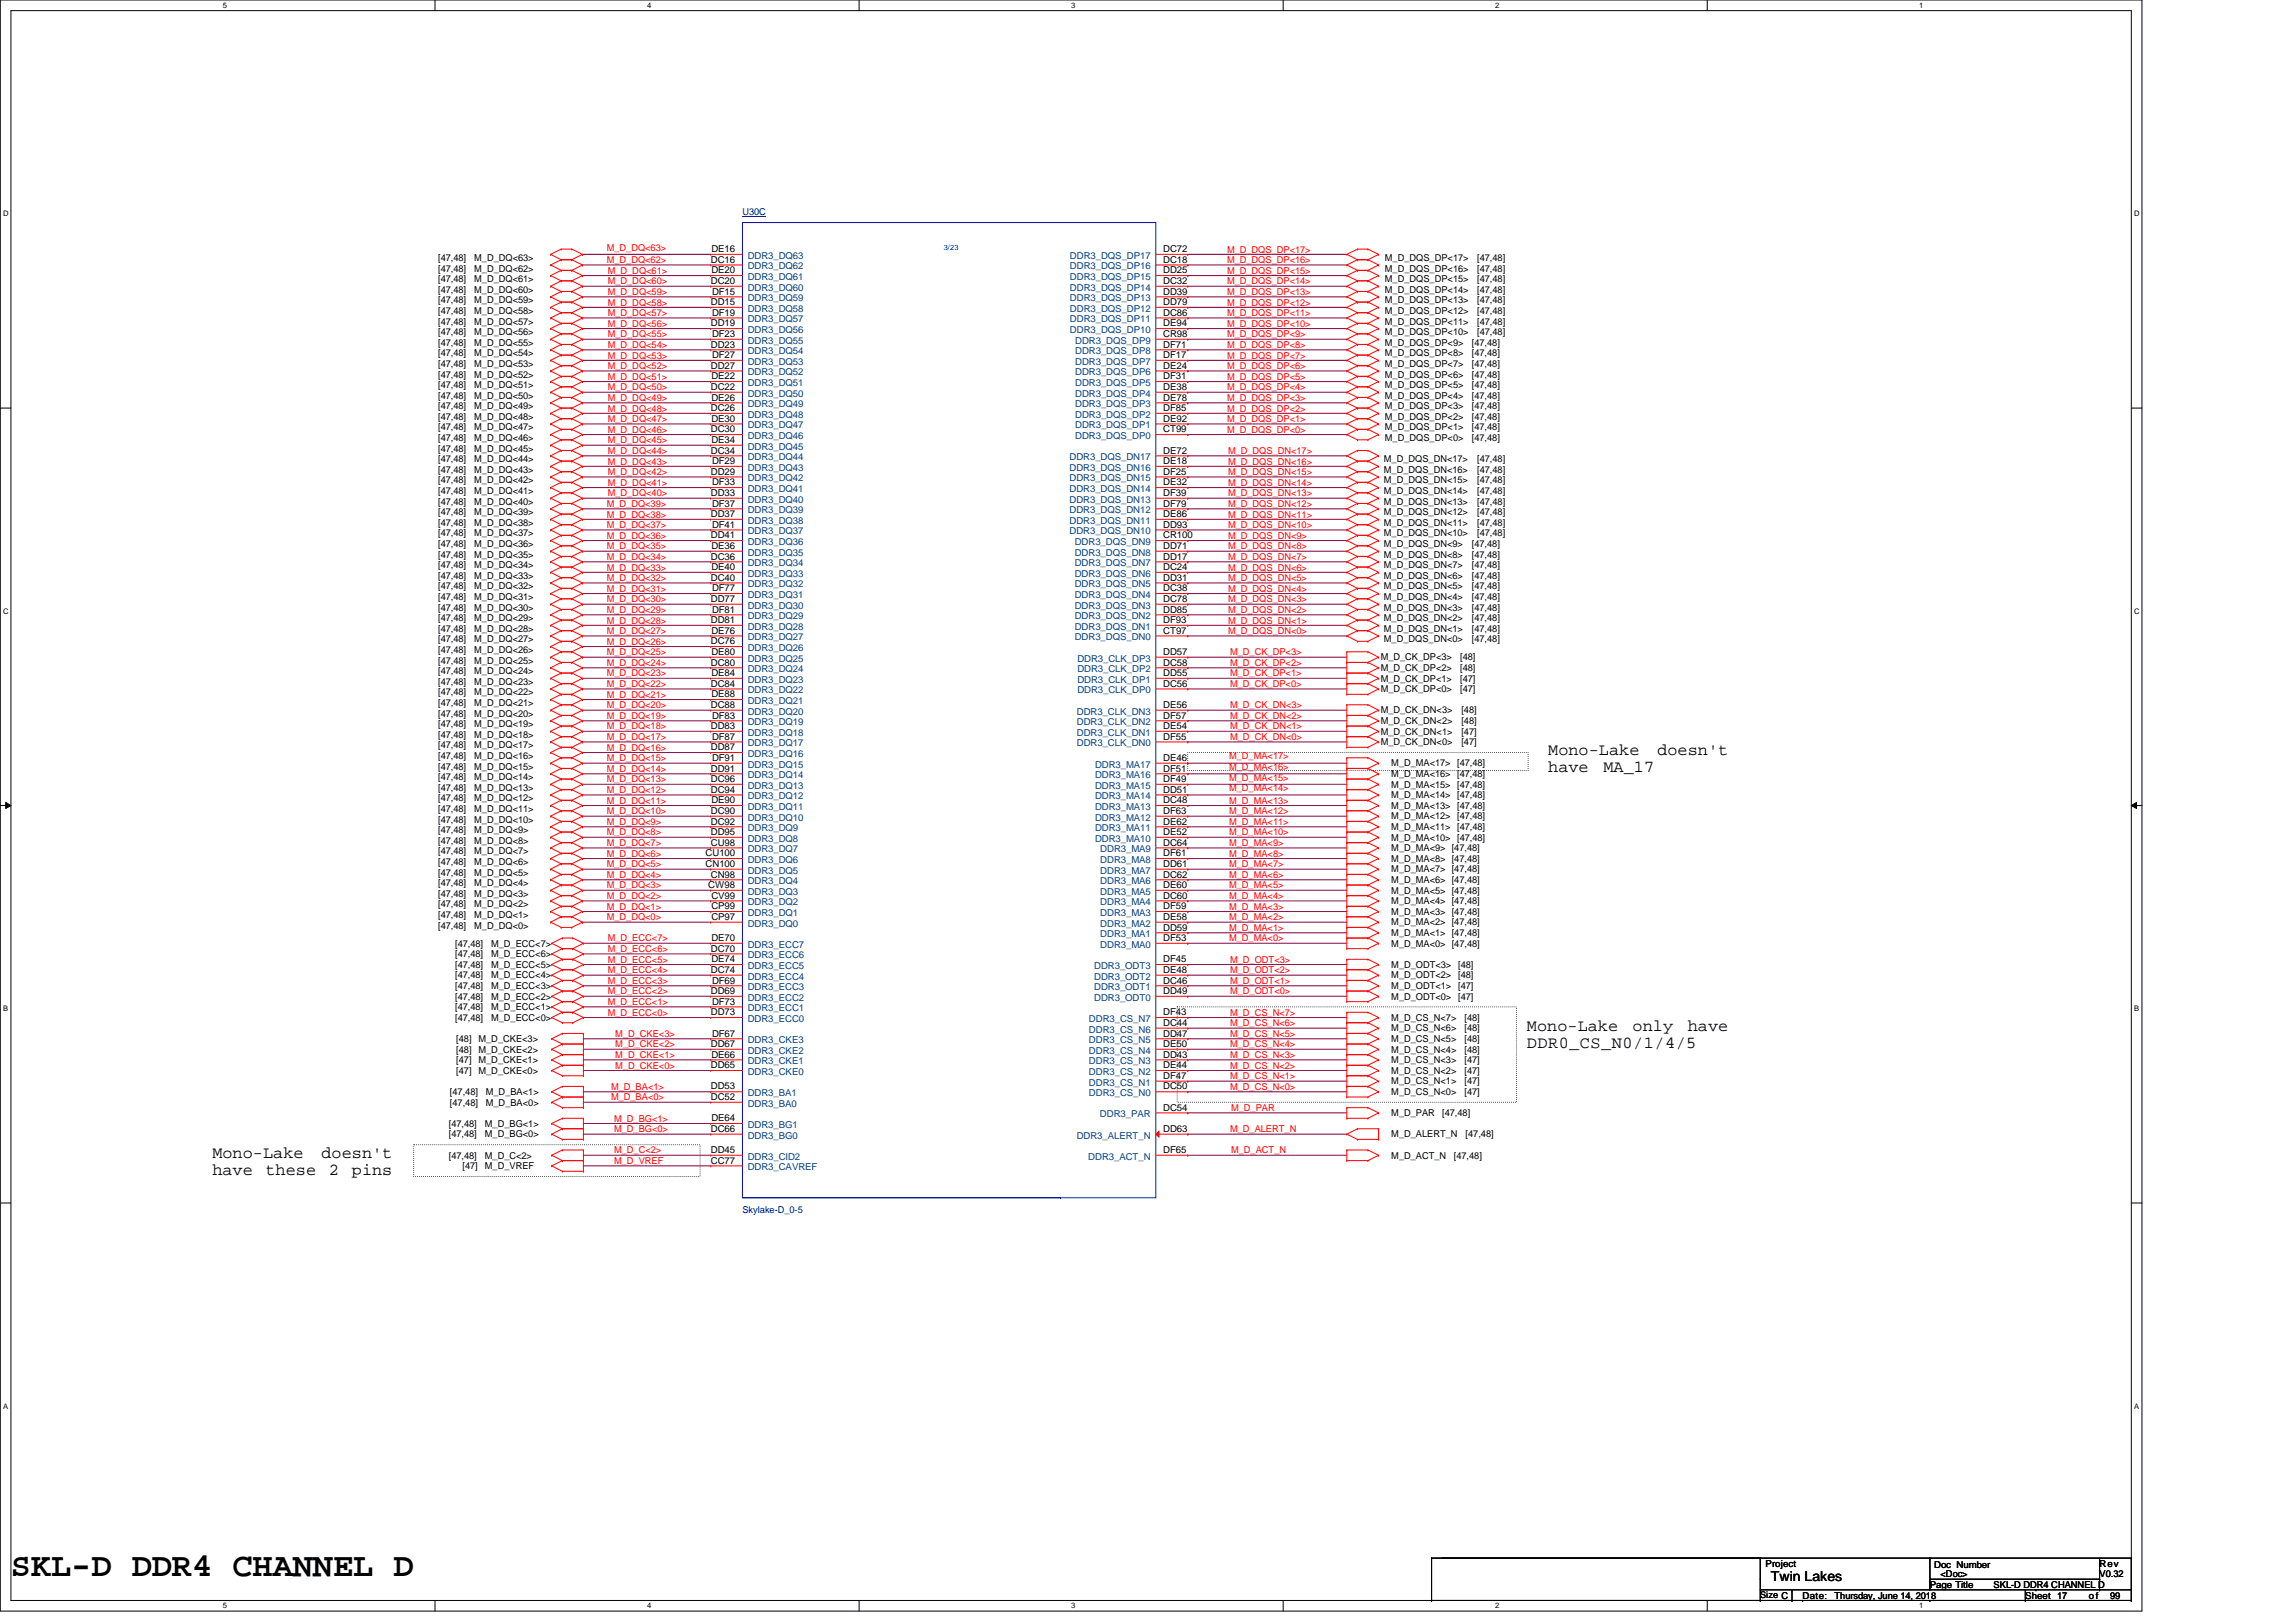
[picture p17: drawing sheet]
<svg xmlns="http://www.w3.org/2000/svg" width="297mm" height="210mm" viewBox="0 0 297 210" stroke-linecap="round" stroke-linejoin="round" font-family="sans-serif">
<defs><g id="words">
<text font-size="4.3" x="1.4" y="203.9">SKL-D DDR4 CHANNEL D</text>
<g font-size="2.2">
<text x="200.3" y="97.7">Mono-Lake</text>
<text x="200.3" y="99.9">have</text>
<text x="207.5" y="99.9">MA_17</text>
<text x="214.4" y="97.7">doesn't</text>
<text x="197.5" y="133.4">Mono-Lake</text>
<text x="197.5" y="135.6">DDR0_CS_N0/1/4/5</text>
<text x="211.2" y="133.4">only</text>
<text x="218.4" y="133.4">have</text>
<text x="27.5" y="149.9">Mono-Lake</text>
<text x="41.6" y="149.9">doesn't</text>
<text x="27.5" y="152.1">have</text>
<text x="34.4" y="152.1">these</text>
<text x="42.6" y="152.1">2</text>
<text x="45.5" y="152.1">pins</text>
</g>
<text font-size="1.8" x="229.1" y="204.6">Twin Lakes</text>
<g font-size="1.2" fill="#000080">
<text x="96.1" y="27.9">U30C</text>
<text x="96.1" y="156.9">Skylake-D_0-5</text>
</g>
<g font-size="1.2">
<text x="56.7" y="33.8">[47,48]</text>
<text x="56.7" y="35.1">[47,48]</text>
<text x="61.4" y="33.8">M_D_DQ&lt;63&gt;</text>
<text x="61.4" y="35.1">M_D_DQ&lt;62&gt;</text>
<text x="92" y="34">DC16</text>
<text x="92" y="32.6">DE16</text>
<text x="92" y="35.4">DE20</text>
<text x="150.5" y="32.6">DC72</text>
<text x="150.5" y="34">DC18</text>
<text x="150.5" y="35.4">DD25</text>
<text x="179.2" y="33.8">M_D_DQS_DP&lt;17&gt;</text>
<text x="179.2" y="35.1">M_D_DQS_DP&lt;16&gt;</text>
<text x="191.1" y="33.8">[47,48]</text>
<text x="191.1" y="35.1">[47,48]</text>
<text x="56.7" y="36.5">[47,48]</text>
<text x="56.7" y="37.9">[47,48]</text>
<text x="56.7" y="39.3">[47,48]</text>
<text x="56.7" y="40.6">[47,48]</text>
<text x="56.7" y="42">[47,48]</text>
<text x="61.4" y="36.5">M_D_DQ&lt;61&gt;</text>
<text x="61.4" y="37.9">M_D_DQ&lt;60&gt;</text>
<text x="61.4" y="39.3">M_D_DQ&lt;59&gt;</text>
<text x="61.4" y="40.6">M_D_DQ&lt;58&gt;</text>
<text x="61.4" y="42">M_D_DQ&lt;57&gt;</text>
<text x="92" y="36.7">DC20</text>
<text x="92" y="39.5">DD15</text>
<text x="92.1" y="38.1">DF15</text>
<text x="92.1" y="40.9">DF19</text>
<text x="150.5" y="36.7">DC32</text>
<text x="150.5" y="38.1">DD39</text>
<text x="150.5" y="39.5">DD79</text>
<text x="150.5" y="40.9">DC86</text>
<text x="179.2" y="39.3">M_D_DQS_DP&lt;13&gt;</text>
<text x="179.2" y="42">M_D_DQS_DP&lt;11&gt;</text>
<text x="179.2" y="37.9">M_D_DQS_DP&lt;14&gt;</text>
<text x="179.2" y="36.5">M_D_DQS_DP&lt;15&gt;</text>
<text x="179.2" y="40.6">M_D_DQS_DP&lt;12&gt;</text>
<text x="191.1" y="39.3">[47,48]</text>
<text x="191.1" y="42">[47,48]</text>
<text x="191.1" y="37.9">[47,48]</text>
<text x="191.1" y="36.5">[47,48]</text>
<text x="191.1" y="40.6">[47,48]</text>
<text x="56.7" y="43.4">[47,48]</text>
<text x="56.7" y="44.7">[47,48]</text>
<text x="56.7" y="46.1">[47,48]</text>
<text x="56.7" y="47.5">[47,48]</text>
<text x="61.4" y="43.4">M_D_DQ&lt;56&gt;</text>
<text x="61.4" y="44.7">M_D_DQ&lt;55&gt;</text>
<text x="61.4" y="46.1">M_D_DQ&lt;54&gt;</text>
<text x="61.4" y="47.5">M_D_DQ&lt;53&gt;</text>
<text x="92" y="42.2">DD19</text>
<text x="92" y="45">DD23</text>
<text x="92" y="47.7">DD27</text>
<text x="92.1" y="43.6">DF23</text>
<text x="92.1" y="46.3">DF27</text>
<text x="150.5" y="42.2">DE94</text>
<text x="150.5" y="43.6">CR98</text>
<text x="150.5" y="45">DF71</text>
<text x="150.5" y="46.3">DF17</text>
<text x="150.5" y="47.7">DE24</text>
<text x="179.2" y="43.4">M_D_DQS_DP&lt;10&gt;</text>
<text x="179.2" y="44.7">M_D_DQS_DP&lt;9&gt;</text>
<text x="179.2" y="47.5">M_D_DQS_DP&lt;7&gt;</text>
<text x="179.2" y="46.1">M_D_DQS_DP&lt;8&gt;</text>
<text x="190.4" y="44.7">[47,48]</text>
<text x="190.4" y="47.5">[47,48]</text>
<text x="190.4" y="46.1">[47,48]</text>
<text x="191.1" y="43.4">[47,48]</text>
<text x="56.7" y="48.9">[47,48]</text>
<text x="56.7" y="50.2">[47,48]</text>
<text x="56.7" y="51.6">[47,48]</text>
<text x="56.7" y="53">[47,48]</text>
<text x="61.4" y="48.9">M_D_DQ&lt;52&gt;</text>
<text x="61.4" y="50.2">M_D_DQ&lt;51&gt;</text>
<text x="61.4" y="51.6">M_D_DQ&lt;50&gt;</text>
<text x="61.4" y="53">M_D_DQ&lt;49&gt;</text>
<text x="92" y="50.5">DC22</text>
<text x="92" y="53.2">DC26</text>
<text x="92" y="49.1">DE22</text>
<text x="92" y="51.8">DE26</text>
<text x="150.5" y="49.1">DF31</text>
<text x="150.5" y="50.5">DE38</text>
<text x="150.5" y="51.8">DE78</text>
<text x="150.5" y="53.2">DF85</text>
<text x="179.2" y="51.6">M_D_DQS_DP&lt;4&gt;</text>
<text x="179.2" y="50.2">M_D_DQS_DP&lt;5&gt;</text>
<text x="179.2" y="48.9">M_D_DQS_DP&lt;6&gt;</text>
<text x="179.2" y="53">M_D_DQS_DP&lt;3&gt;</text>
<text x="190.4" y="51.6">[47,48]</text>
<text x="190.4" y="50.2">[47,48]</text>
<text x="190.4" y="48.9">[47,48]</text>
<text x="190.4" y="53">[47,48]</text>
<text x="56.7" y="54.3">[47,48]</text>
<text x="56.7" y="55.7">[47,48]</text>
<text x="56.7" y="57.1">[47,48]</text>
<text x="56.7" y="58.5">[47,48]</text>
<text x="56.7" y="59.8">[47,48]</text>
<text x="61.4" y="54.3">M_D_DQ&lt;48&gt;</text>
<text x="61.4" y="55.7">M_D_DQ&lt;47&gt;</text>
<text x="61.4" y="57.1">M_D_DQ&lt;46&gt;</text>
<text x="61.4" y="58.5">M_D_DQ&lt;45&gt;</text>
<text x="61.4" y="59.8">M_D_DQ&lt;44&gt;</text>
<text x="92" y="55.9">DC30</text>
<text x="92" y="58.7">DC34</text>
<text x="92" y="54.6">DE30</text>
<text x="92" y="57.3">DE34</text>
<text x="150.5" y="58.7">DE72</text>
<text x="150.5" y="54.6">DE92</text>
<text x="150.5" y="55.9">CT99</text>
<text x="179" y="59.8">M_D_DQS_DN&lt;17&gt;</text>
<text x="179.2" y="54.3">M_D_DQS_DP&lt;2&gt;</text>
<text x="179.2" y="57.1">M_D_DQS_DP&lt;0&gt;</text>
<text x="179.2" y="55.7">M_D_DQS_DP&lt;1&gt;</text>
<text x="190.4" y="54.3">[47,48]</text>
<text x="190.4" y="57.1">[47,48]</text>
<text x="190.4" y="55.7">[47,48]</text>
<text x="191.1" y="59.8">[47,48]</text>
<text x="56.7" y="61.2">[47,48]</text>
<text x="56.7" y="62.6">[47,48]</text>
<text x="56.7" y="63.9">[47,48]</text>
<text x="56.7" y="65.3">[47,48]</text>
<text x="61.4" y="61.2">M_D_DQ&lt;43&gt;</text>
<text x="61.4" y="62.6">M_D_DQ&lt;42&gt;</text>
<text x="61.4" y="63.9">M_D_DQ&lt;41&gt;</text>
<text x="61.4" y="65.3">M_D_DQ&lt;40&gt;</text>
<text x="92" y="61.4">DD29</text>
<text x="92" y="64.2">DD33</text>
<text x="92.1" y="60">DF29</text>
<text x="92.1" y="62.8">DF33</text>
<text x="92.1" y="65.6">DF37</text>
<text x="150.5" y="60">DE18</text>
<text x="150.5" y="61.4">DF25</text>
<text x="150.5" y="62.8">DE32</text>
<text x="150.5" y="64.2">DF39</text>
<text x="150.5" y="65.6">DF79</text>
<text x="179" y="63.9">M_D_DQS_DN&lt;14&gt;</text>
<text x="179" y="62.6">M_D_DQS_DN&lt;15&gt;</text>
<text x="179" y="65.3">M_D_DQS_DN&lt;13&gt;</text>
<text x="179" y="61.2">M_D_DQS_DN&lt;16&gt;</text>
<text x="191.1" y="63.9">[47,48]</text>
<text x="191.1" y="62.6">[47,48]</text>
<text x="191.1" y="65.3">[47,48]</text>
<text x="191.1" y="61.2">[47,48]</text>
<text x="56.7" y="66.7">[47,48]</text>
<text x="56.7" y="68.1">[47,48]</text>
<text x="56.7" y="69.4">[47,48]</text>
<text x="56.7" y="70.8">[47,48]</text>
<text x="61.4" y="66.7">M_D_DQ&lt;39&gt;</text>
<text x="61.4" y="68.1">M_D_DQ&lt;38&gt;</text>
<text x="61.4" y="69.4">M_D_DQ&lt;37&gt;</text>
<text x="61.4" y="70.8">M_D_DQ&lt;36&gt;</text>
<text x="92" y="66.9">DD37</text>
<text x="92" y="69.7">DD41</text>
<text x="92" y="71">DE36</text>
<text x="92.1" y="68.3">DF41</text>
<text x="150.5" y="66.9">DE86</text>
<text x="150.5" y="68.3">DD93</text>
<text x="150.5" y="69.7">CR100</text>
<text x="150.5" y="71">DD71</text>
<text x="179" y="69.4">M_D_DQS_DN&lt;10&gt;</text>
<text x="179" y="66.7">M_D_DQS_DN&lt;12&gt;</text>
<text x="179" y="70.8">M_D_DQS_DN&lt;9&gt;</text>
<text x="179" y="68.1">M_D_DQS_DN&lt;11&gt;</text>
<text x="190.4" y="70.8">[47,48]</text>
<text x="191.1" y="69.4">[47,48]</text>
<text x="191.1" y="66.7">[47,48]</text>
<text x="191.1" y="68.1">[47,48]</text>
<text x="56.7" y="72.2">[47,48]</text>
<text x="56.7" y="73.6">[47,48]</text>
<text x="56.7" y="74.9">[47,48]</text>
<text x="56.7" y="76.3">[47,48]</text>
<text x="56.7" y="77.7">[47,48]</text>
<text x="61.4" y="72.2">M_D_DQ&lt;35&gt;</text>
<text x="61.4" y="73.6">M_D_DQ&lt;34&gt;</text>
<text x="61.4" y="74.9">M_D_DQ&lt;33&gt;</text>
<text x="61.4" y="76.3">M_D_DQ&lt;32&gt;</text>
<text x="61.4" y="77.7">M_D_DQ&lt;31&gt;</text>
<text x="92" y="72.4">DC36</text>
<text x="92" y="75.1">DC40</text>
<text x="92" y="77.9">DD77</text>
<text x="92" y="73.8">DE40</text>
<text x="92.1" y="76.5">DF77</text>
<text x="150.5" y="72.4">DD17</text>
<text x="150.5" y="73.8">DC24</text>
<text x="150.5" y="75.1">DD31</text>
<text x="150.5" y="76.5">DC38</text>
<text x="150.5" y="77.9">DC78</text>
<text x="179" y="77.7">M_D_DQS_DN&lt;4&gt;</text>
<text x="179" y="76.3">M_D_DQS_DN&lt;5&gt;</text>
<text x="179" y="74.9">M_D_DQS_DN&lt;6&gt;</text>
<text x="179" y="73.6">M_D_DQS_DN&lt;7&gt;</text>
<text x="179" y="72.2">M_D_DQS_DN&lt;8&gt;</text>
<text x="190.4" y="77.7">[47,48]</text>
<text x="190.4" y="76.3">[47,48]</text>
<text x="190.4" y="74.9">[47,48]</text>
<text x="190.4" y="73.6">[47,48]</text>
<text x="190.4" y="72.2">[47,48]</text>
<text x="56.7" y="79">[47,48]</text>
<text x="56.7" y="80.4">[47,48]</text>
<text x="56.7" y="81.8">[47,48]</text>
<text x="56.7" y="83.1">[47,48]</text>
<text x="61.4" y="79">M_D_DQ&lt;30&gt;</text>
<text x="61.4" y="80.4">M_D_DQ&lt;29&gt;</text>
<text x="61.4" y="81.8">M_D_DQ&lt;28&gt;</text>
<text x="61.4" y="83.1">M_D_DQ&lt;27&gt;</text>
<text x="92" y="80.6">DD81</text>
<text x="92" y="83.4">DC76</text>
<text x="92" y="82">DE76</text>
<text x="92.1" y="79.3">DF81</text>
<text x="150.5" y="79.3">DD85</text>
<text x="150.5" y="80.6">DF93</text>
<text x="150.5" y="82">CT97</text>
<text x="179" y="80.4">M_D_DQS_DN&lt;2&gt;</text>
<text x="179" y="79">M_D_DQS_DN&lt;3&gt;</text>
<text x="179" y="83.1">M_D_DQS_DN&lt;0&gt;</text>
<text x="179" y="81.8">M_D_DQS_DN&lt;1&gt;</text>
<text x="190.4" y="80.4">[47,48]</text>
<text x="190.4" y="79">[47,48]</text>
<text x="190.4" y="83.1">[47,48]</text>
<text x="190.4" y="81.8">[47,48]</text>
<text x="56.7" y="84.5">[47,48]</text>
<text x="56.7" y="85.9">[47,48]</text>
<text x="56.7" y="87.3">[47,48]</text>
<text x="56.7" y="88.6">[47,48]</text>
<text x="61.4" y="84.5">M_D_DQ&lt;26&gt;</text>
<text x="61.4" y="85.9">M_D_DQ&lt;25&gt;</text>
<text x="61.4" y="87.3">M_D_DQ&lt;24&gt;</text>
<text x="61.4" y="88.6">M_D_DQ&lt;23&gt;</text>
<text x="92" y="86.1">DC80</text>
<text x="92" y="88.9">DC84</text>
<text x="92" y="84.8">DE80</text>
<text x="92" y="87.5">DE84</text>
<text x="150.5" y="84.8">DD57</text>
<text x="150.5" y="86.1">DC58</text>
<text x="150.5" y="87.5">DD55</text>
<text x="150.5" y="88.9">DC56</text>
<text x="178.6" y="85.5">M_D_CK_DP&lt;3&gt;</text>
<text x="178.6" y="86.8">M_D_CK_DP&lt;2&gt;</text>
<text x="178.6" y="88.2">M_D_CK_DP&lt;1&gt;</text>
<text x="178.6" y="89.6">M_D_CK_DP&lt;0&gt;</text>
<text x="188.9" y="85.5">[48]</text>
<text x="188.9" y="86.8">[48]</text>
<text x="188.9" y="88.2">[47]</text>
<text x="188.9" y="89.6">[47]</text>
<text x="56.7" y="90">[47,48]</text>
<text x="56.7" y="91.4">[47,48]</text>
<text x="56.7" y="92.8">[47,48]</text>
<text x="56.7" y="94.1">[47,48]</text>
<text x="56.7" y="95.5">[47,48]</text>
<text x="61.4" y="90">M_D_DQ&lt;22&gt;</text>
<text x="61.4" y="91.4">M_D_DQ&lt;21&gt;</text>
<text x="61.4" y="92.8">M_D_DQ&lt;20&gt;</text>
<text x="61.4" y="94.1">M_D_DQ&lt;19&gt;</text>
<text x="61.4" y="95.5">M_D_DQ&lt;18&gt;</text>
<text x="92" y="91.6">DC88</text>
<text x="92" y="94.3">DD83</text>
<text x="92" y="90.2">DE88</text>
<text x="92.1" y="93">DF83</text>
<text x="92.1" y="95.7">DF87</text>
<text x="150.5" y="91.6">DE56</text>
<text x="150.5" y="93">DF57</text>
<text x="150.5" y="94.3">DE54</text>
<text x="150.5" y="95.7">DF55</text>
<text x="178.6" y="92.3">M_D_CK_DN&lt;3&gt;</text>
<text x="178.6" y="93.7">M_D_CK_DN&lt;2&gt;</text>
<text x="178.6" y="95.1">M_D_CK_DN&lt;1&gt;</text>
<text x="189.1" y="92.3">[48]</text>
<text x="189.1" y="93.7">[48]</text>
<text x="189.1" y="95.1">[47]</text>
<text x="56.7" y="96.9">[47,48]</text>
<text x="56.7" y="98.2">[47,48]</text>
<text x="56.7" y="99.6">[47,48]</text>
<text x="56.7" y="101">[47,48]</text>
<text x="61.4" y="96.9">M_D_DQ&lt;17&gt;</text>
<text x="61.4" y="98.2">M_D_DQ&lt;16&gt;</text>
<text x="61.4" y="99.6">M_D_DQ&lt;15&gt;</text>
<text x="61.4" y="101">M_D_DQ&lt;14&gt;</text>
<text x="92" y="97.1">DD87</text>
<text x="92" y="99.8">DD91</text>
<text x="92" y="101.2">DC96</text>
<text x="92.1" y="98.5">DF91</text>
<text x="150.5" y="98.5">DE46</text>
<text x="150.5" y="99.8">DF51</text>
<text x="150.5" y="101.2">DF49</text>
<text x="178.6" y="96.5">M_D_CK_DN&lt;0&gt;</text>
<text x="180" y="99.2">M_D_MA&lt;17&gt; [47,48]</text>
<text x="180" y="100.6">M_D_MA&lt;16&gt; [47,48]</text>
<text x="180" y="101.9">M_D_MA&lt;15&gt; [47,48]</text>
<text x="189.1" y="96.5">[47]</text>
<text x="56.7" y="102.3">[47,48]</text>
<text x="56.7" y="103.7">[47,48]</text>
<text x="56.7" y="105.1">[47,48]</text>
<text x="56.7" y="106.5">[47,48]</text>
<text x="56.7" y="107.8">[47,48]</text>
<text x="61.4" y="102.3">M_D_DQ&lt;13&gt;</text>
<text x="61.4" y="103.7">M_D_DQ&lt;12&gt;</text>
<text x="61.4" y="105.1">M_D_DQ&lt;11&gt;</text>
<text x="61.4" y="106.5">M_D_DQ&lt;10&gt;</text>
<text x="61.4" y="107.8">M_D_DQ&lt;9&gt;</text>
<text x="92" y="102.6">DC94</text>
<text x="92" y="105.3">DC90</text>
<text x="92" y="106.7">DC92</text>
<text x="92" y="103.9">DE90</text>
<text x="150.5" y="102.6">DD51</text>
<text x="150.5" y="103.9">DC48</text>
<text x="150.5" y="105.3">DF63</text>
<text x="150.5" y="106.7">DE62</text>
<text x="180" y="104.7">M_D_MA&lt;13&gt; [47,48]</text>
<text x="180" y="106">M_D_MA&lt;12&gt; [47,48]</text>
<text x="180" y="107.4">M_D_MA&lt;11&gt; [47,48]</text>
<text x="180" y="103.3">M_D_MA&lt;14&gt; [47,48]</text>
<text x="56.7" y="109.2">[47,48]</text>
<text x="56.7" y="110.6">[47,48]</text>
<text x="56.7" y="112">[47,48]</text>
<text x="56.7" y="113.3">[47,48]</text>
<text x="61.4" y="109.2">M_D_DQ&lt;8&gt;</text>
<text x="61.4" y="110.6">M_D_DQ&lt;7&gt;</text>
<text x="61.4" y="112">M_D_DQ&lt;6&gt;</text>
<text x="61.4" y="113.3">M_D_DQ&lt;5&gt;</text>
<text x="91.3" y="110.8">CU100</text>
<text x="91.3" y="112.2">CN100</text>
<text x="92" y="108.1">DD95</text>
<text x="92" y="109.4">CU98</text>
<text x="92" y="113.6">CN98</text>
<text x="150.5" y="108.1">DE52</text>
<text x="150.5" y="109.4">DC64</text>
<text x="150.5" y="110.8">DF61</text>
<text x="150.5" y="112.2">DD61</text>
<text x="150.5" y="113.6">DC62</text>
<text x="180" y="110.2">M_D_MA&lt;9&gt; [47,48]</text>
<text x="180" y="111.5">M_D_MA&lt;8&gt; [47,48]</text>
<text x="180" y="112.9">M_D_MA&lt;7&gt; [47,48]</text>
<text x="180" y="108.8">M_D_MA&lt;10&gt; [47,48]</text>
<text x="56.7" y="114.7">[47,48]</text>
<text x="56.7" y="116.1">[47,48]</text>
<text x="56.7" y="117.4">[47,48]</text>
<text x="56.7" y="118.8">[47,48]</text>
<text x="61.4" y="114.7">M_D_DQ&lt;4&gt;</text>
<text x="61.4" y="116.1">M_D_DQ&lt;3&gt;</text>
<text x="61.4" y="117.4">M_D_DQ&lt;2&gt;</text>
<text x="61.4" y="118.8">M_D_DQ&lt;1&gt;</text>
<text x="91.6" y="114.9">CW98</text>
<text x="92" y="116.3">CV99</text>
<text x="92" y="117.7">CP99</text>
<text x="92" y="119">CP97</text>
<text x="150.5" y="114.9">DE60</text>
<text x="150.5" y="116.3">DC60</text>
<text x="150.5" y="117.7">DF59</text>
<text x="150.5" y="119">DE58</text>
<text x="180" y="115.7">M_D_MA&lt;5&gt; [47,48]</text>
<text x="180" y="117">M_D_MA&lt;4&gt; [47,48]</text>
<text x="180" y="118.4">M_D_MA&lt;3&gt; [47,48]</text>
<text x="180" y="119.8">M_D_MA&lt;2&gt; [47,48]</text>
<text x="180" y="114.3">M_D_MA&lt;6&gt; [47,48]</text>
<text x="56.7" y="120.2">[47,48]</text>
<text x="58.9" y="122.5">[47,48]</text>
<text x="58.9" y="125.3">[47,48]</text>
<text x="58.9" y="123.9">[47,48]</text>
<text x="61.4" y="120.2">M_D_DQ&lt;0&gt;</text>
<text x="63.5" y="122.5">M_D_ECC&lt;7&gt;</text>
<text x="63.5" y="125.3">M_D_ECC&lt;5&gt;</text>
<text x="63.5" y="123.9">M_D_ECC&lt;6&gt;</text>
<text x="92" y="123.1">DC70</text>
<text x="92" y="125.9">DC74</text>
<text x="92" y="121.8">DE70</text>
<text x="92" y="124.5">DE74</text>
<text x="150.5" y="120.4">DD59</text>
<text x="150.5" y="121.8">DF53</text>
<text x="150.5" y="124.5">DF45</text>
<text x="150.5" y="125.9">DE48</text>
<text x="180" y="121.1">M_D_MA&lt;1&gt; [47,48]</text>
<text x="180" y="122.5">M_D_MA&lt;0&gt; [47,48]</text>
<text x="180" y="125.3">M_D_ODT&lt;3&gt;</text>
<text x="188.6" y="125.3">[48]</text>
<text x="58.9" y="126.6">[47,48]</text>
<text x="58.9" y="130.7">[47,48]</text>
<text x="58.9" y="129.4">[47,48]</text>
<text x="58.9" y="128">[47,48]</text>
<text x="63.5" y="126.6">M_D_ECC&lt;4&gt;</text>
<text x="63.5" y="130.7">M_D_ECC&lt;1&gt;</text>
<text x="63.5" y="129.4">M_D_ECC&lt;2&gt;</text>
<text x="63.5" y="128">M_D_ECC&lt;3&gt;</text>
<text x="92" y="128.6">DD69</text>
<text x="92" y="131.4">DD73</text>
<text x="92.1" y="127.3">DF69</text>
<text x="92.1" y="130">DF73</text>
<text x="150.5" y="127.3">DC46</text>
<text x="150.5" y="128.6">DD49</text>
<text x="150.5" y="131.4">DF43</text>
<text x="180" y="128">M_D_ODT&lt;1&gt;</text>
<text x="180" y="129.4">M_D_ODT&lt;0&gt;</text>
<text x="180" y="126.6">M_D_ODT&lt;2&gt;</text>
<text x="188.6" y="128">[47]</text>
<text x="188.6" y="129.4">[47]</text>
<text x="188.6" y="126.6">[48]</text>
<text x="58.9" y="132.1">[47,48]</text>
<text x="59" y="136.2">[48]</text>
<text x="59" y="134.9">[48]</text>
<text x="59" y="137.6">[47]</text>
<text x="61.9" y="136.2">M_D_CKE&lt;2&gt;</text>
<text x="61.9" y="134.9">M_D_CKE&lt;3&gt;</text>
<text x="61.9" y="137.6">M_D_CKE&lt;1&gt;</text>
<text x="63.5" y="132.1">M_D_ECC&lt;0&gt;</text>
<text x="92" y="135.5">DD67</text>
<text x="92" y="136.9">DE66</text>
<text x="92.1" y="134.1">DF67</text>
<text x="150.5" y="135.5">DE50</text>
<text x="150.5" y="136.9">DD43</text>
<text x="150.5" y="132.8">DC44</text>
<text x="150.5" y="134.1">DD47</text>
<text x="180" y="137.6">M_D_CS_N&lt;3&gt;</text>
<text x="180" y="133.5">M_D_CS_N&lt;6&gt;</text>
<text x="180" y="132.1">M_D_CS_N&lt;7&gt;</text>
<text x="180" y="134.9">M_D_CS_N&lt;5&gt;</text>
<text x="180" y="136.2">M_D_CS_N&lt;4&gt;</text>
<text x="189.5" y="137.6">[47]</text>
<text x="189.5" y="133.5">[48]</text>
<text x="189.5" y="132.1">[48]</text>
<text x="189.5" y="134.9">[48]</text>
<text x="189.5" y="136.2">[48]</text>
<text x="58.2" y="143.1">[47,48]</text>
<text x="58.2" y="141.7">[47,48]</text>
<text x="59" y="139">[47]</text>
<text x="61.9" y="139">M_D_CKE&lt;0&gt;</text>
<text x="62.9" y="143.1">M_D_BA&lt;0&gt;</text>
<text x="62.9" y="141.7">M_D_BA&lt;1&gt;</text>
<text x="92" y="141">DD53</text>
<text x="92" y="142.3">DC52</text>
<text x="92" y="138.2">DD65</text>
<text x="150.5" y="139.6">DF47</text>
<text x="150.5" y="141">DC50</text>
<text x="150.5" y="143.7">DC54</text>
<text x="150.5" y="138.2">DE44</text>
<text x="180" y="139">M_D_CS_N&lt;2&gt;</text>
<text x="180" y="140.3">M_D_CS_N&lt;1&gt;</text>
<text x="180" y="141.7">M_D_CS_N&lt;0&gt;</text>
<text x="189.5" y="139">[47]</text>
<text x="189.5" y="140.3">[47]</text>
<text x="189.5" y="141.7">[47]</text>
<text x="58.1" y="149.9">[47,48]</text>
<text x="58.1" y="145.8">[47,48]</text>
<text x="58.1" y="147.2">[47,48]</text>
<text x="62.7" y="149.9">M_D_C&lt;2&gt;</text>
<text x="62.7" y="145.8">M_D_BG&lt;1&gt;</text>
<text x="62.7" y="147.2">M_D_BG&lt;0&gt;</text>
<text x="92" y="146.5">DC66</text>
<text x="92" y="149.2">DD45</text>
<text x="92" y="145.1">DE64</text>
<text x="150.5" y="146.5">DD63</text>
<text x="150.5" y="149.2">DF65</text>
<text x="180" y="149.9">M_D_ACT_N</text>
<text x="180" y="147.2">M_D_ALERT_N</text>
<text x="180" y="144.5">M_D_PAR</text>
<text x="186.6" y="144.5">[47,48]</text>
<text x="188.1" y="149.9">[47,48]</text>
<text x="189.6" y="147.2">[47,48]</text>
<text x="59.8" y="151.3">[47]</text>
<text x="62.7" y="151.3">M_D_VREF</text>
<text x="92" y="150.6">CC77</text>
<text x="228.4" y="202.8">Project</text>
<text x="250.2" y="202.9">Doc Number</text>
<text x="271.6" y="202.8">Rev</text>
<text x="227.7" y="206.8">Size C</text>
<text x="233.2" y="206.9">Date:</text>
<text x="237.3" y="206.9">Thursday, June 14, 2018</text>
<text x="249.7" y="205.5">Page Title</text>
<text x="251.1" y="204.1">&lt;Doc&gt;</text>
<text x="257.9" y="205.5">SKL-D DDR4 CHANNEL D</text>
<text x="262" y="206.9">Sheet 17</text>
<text x="270.3" y="206.9">of</text>
<text x="271.6" y="204.1">V0.32</text>
<text x="273" y="206.9">99</text>
</g>
<g font-size="1.2" fill="#f00">
<text x="78.5" y="32.5">M_D_DQ&lt;63&gt;</text>
<text x="78.5" y="34">M_D_DQ&lt;62&gt;</text>
<text x="78.6" y="35.4">M_D_DQ&lt;61&gt;</text>
<text x="158.7" y="35.4">M_D_DQS_DP&lt;15&gt;</text>
<text x="158.7" y="34">M_D_DQS_DP&lt;16&gt;</text>
<text x="158.7" y="32.7">M_D_DQS_DP&lt;17&gt;</text>
<text x="78.6" y="36.8">M_D_DQ&lt;60&gt;</text>
<text x="78.6" y="38.2">M_D_DQ&lt;59&gt;</text>
<text x="78.6" y="39.5">M_D_DQ&lt;58&gt;</text>
<text x="78.6" y="40.9">M_D_DQ&lt;57&gt;</text>
<text x="158.7" y="40.9">M_D_DQS_DP&lt;11&gt;</text>
<text x="158.7" y="38.2">M_D_DQS_DP&lt;13&gt;</text>
<text x="158.7" y="39.5">M_D_DQS_DP&lt;12&gt;</text>
<text x="158.7" y="36.8">M_D_DQS_DP&lt;14&gt;</text>
<text x="78.6" y="42.3">M_D_DQ&lt;56&gt;</text>
<text x="78.6" y="43.6">M_D_DQ&lt;55&gt;</text>
<text x="78.6" y="45">M_D_DQ&lt;54&gt;</text>
<text x="78.6" y="46.4">M_D_DQ&lt;53&gt;</text>
<text x="78.6" y="47.8">M_D_DQ&lt;52&gt;</text>
<text x="158.7" y="43.6">M_D_DQS_DP&lt;9&gt;</text>
<text x="158.7" y="42.3">M_D_DQS_DP&lt;10&gt;</text>
<text x="158.7" y="46.4">M_D_DQS_DP&lt;7&gt;</text>
<text x="158.7" y="47.8">M_D_DQS_DP&lt;6&gt;</text>
<text x="158.7" y="45">M_D_DQS_DP&lt;8&gt;</text>
<text x="78.6" y="49.1">M_D_DQ&lt;51&gt;</text>
<text x="78.6" y="50.5">M_D_DQ&lt;50&gt;</text>
<text x="78.6" y="51.9">M_D_DQ&lt;49&gt;</text>
<text x="78.6" y="53.3">M_D_DQ&lt;48&gt;</text>
<text x="158.7" y="49.1">M_D_DQS_DP&lt;5&gt;</text>
<text x="158.7" y="50.5">M_D_DQS_DP&lt;4&gt;</text>
<text x="158.7" y="53.3">M_D_DQS_DP&lt;2&gt;</text>
<text x="158.7" y="51.9">M_D_DQS_DP&lt;3&gt;</text>
<text x="78.6" y="54.6">M_D_DQ&lt;47&gt;</text>
<text x="78.6" y="56">M_D_DQ&lt;46&gt;</text>
<text x="78.6" y="57.4">M_D_DQ&lt;45&gt;</text>
<text x="78.6" y="58.7">M_D_DQ&lt;44&gt;</text>
<text x="158.7" y="56">M_D_DQS_DP&lt;0&gt;</text>
<text x="158.7" y="54.6">M_D_DQS_DP&lt;1&gt;</text>
<text x="158.9" y="58.7">M_D_DQS_DN&lt;17&gt;</text>
<text x="78.5" y="65.6">M_D_DQ&lt;39&gt;</text>
<text x="78.6" y="60.1">M_D_DQ&lt;43&gt;</text>
<text x="78.6" y="61.5">M_D_DQ&lt;42&gt;</text>
<text x="78.6" y="62.8">M_D_DQ&lt;41&gt;</text>
<text x="78.6" y="64.2">M_D_DQ&lt;40&gt;</text>
<text x="158.9" y="60.1">M_D_DQS_DN&lt;16&gt;</text>
<text x="158.9" y="65.6">M_D_DQS_DN&lt;12&gt;</text>
<text x="158.9" y="64.2">M_D_DQS_DN&lt;13&gt;</text>
<text x="158.9" y="62.8">M_D_DQS_DN&lt;14&gt;</text>
<text x="158.9" y="61.5">M_D_DQS_DN&lt;15&gt;</text>
<text x="78.5" y="67">M_D_DQ&lt;38&gt;</text>
<text x="78.5" y="68.3">M_D_DQ&lt;37&gt;</text>
<text x="78.5" y="69.7">M_D_DQ&lt;36&gt;</text>
<text x="78.5" y="71.1">M_D_DQ&lt;35&gt;</text>
<text x="158.9" y="69.7">M_D_DQS_DN&lt;9&gt;</text>
<text x="158.9" y="68.3">M_D_DQS_DN&lt;10&gt;</text>
<text x="158.9" y="67">M_D_DQS_DN&lt;11&gt;</text>
<text x="158.9" y="71.1">M_D_DQS_DN&lt;8&gt;</text>
<text x="78.5" y="72.5">M_D_DQ&lt;34&gt;</text>
<text x="78.5" y="73.8">M_D_DQ&lt;33&gt;</text>
<text x="78.5" y="75.2">M_D_DQ&lt;32&gt;</text>
<text x="78.5" y="76.6">M_D_DQ&lt;31&gt;</text>
<text x="78.5" y="77.9">M_D_DQ&lt;30&gt;</text>
<text x="158.9" y="77.9">M_D_DQS_DN&lt;3&gt;</text>
<text x="158.9" y="72.5">M_D_DQS_DN&lt;7&gt;</text>
<text x="158.9" y="76.6">M_D_DQS_DN&lt;4&gt;</text>
<text x="158.9" y="75.2">M_D_DQS_DN&lt;5&gt;</text>
<text x="158.9" y="73.8">M_D_DQS_DN&lt;6&gt;</text>
<text x="78.5" y="79.3">M_D_DQ&lt;29&gt;</text>
<text x="78.5" y="80.7">M_D_DQ&lt;28&gt;</text>
<text x="78.5" y="82">M_D_DQ&lt;27&gt;</text>
<text x="78.5" y="83.4">M_D_DQ&lt;26&gt;</text>
<text x="158.9" y="79.3">M_D_DQS_DN&lt;2&gt;</text>
<text x="158.9" y="82">M_D_DQS_DN&lt;0&gt;</text>
<text x="158.9" y="80.7">M_D_DQS_DN&lt;1&gt;</text>
<text x="78.5" y="84.8">M_D_DQ&lt;25&gt;</text>
<text x="78.5" y="86.2">M_D_DQ&lt;24&gt;</text>
<text x="78.5" y="87.5">M_D_DQ&lt;23&gt;</text>
<text x="78.5" y="88.9">M_D_DQ&lt;22&gt;</text>
<text x="159.1" y="88.9">M_D_CK_DP&lt;0&gt;</text>
<text x="159.1" y="87.5">M_D_CK_DP&lt;1&gt;</text>
<text x="159.1" y="86.2">M_D_CK_DP&lt;2&gt;</text>
<text x="159.1" y="84.8">M_D_CK_DP&lt;3&gt;</text>
<text x="78.5" y="90.3">M_D_DQ&lt;21&gt;</text>
<text x="78.5" y="91.7">M_D_DQ&lt;20&gt;</text>
<text x="78.5" y="93">M_D_DQ&lt;19&gt;</text>
<text x="78.5" y="94.4">M_D_DQ&lt;18&gt;</text>
<text x="78.5" y="95.8">M_D_DQ&lt;17&gt;</text>
<text x="159.1" y="91.7">M_D_CK_DN&lt;3&gt;</text>
<text x="159.1" y="95.8">M_D_CK_DN&lt;0&gt;</text>
<text x="159.1" y="94.4">M_D_CK_DN&lt;1&gt;</text>
<text x="159.1" y="93">M_D_CK_DN&lt;2&gt;</text>
<text x="78.5" y="97.1">M_D_DQ&lt;16&gt;</text>
<text x="78.5" y="98.5">M_D_DQ&lt;15&gt;</text>
<text x="78.5" y="99.9">M_D_DQ&lt;14&gt;</text>
<text x="78.5" y="101.3">M_D_DQ&lt;13&gt;</text>
<text x="159" y="98.3">M_D_MA&lt;17&gt;</text>
<text x="159" y="101">M_D_MA&lt;15&gt;</text>
<text x="159" y="99.7">M_D_MA&lt;16&gt;</text>
<text x="78.5" y="102.6">M_D_DQ&lt;12&gt;</text>
<text x="78.5" y="104">M_D_DQ&lt;11&gt;</text>
<text x="78.5" y="105.4">M_D_DQ&lt;10&gt;</text>
<text x="78.5" y="106.7">M_D_DQ&lt;9&gt;</text>
<text x="159" y="106.7">M_D_MA&lt;11&gt;</text>
<text x="159" y="102.4">M_D_MA&lt;14&gt;</text>
<text x="159" y="105.4">M_D_MA&lt;12&gt;</text>
<text x="159" y="104">M_D_MA&lt;13&gt;</text>
<text x="78.5" y="108.1">M_D_DQ&lt;8&gt;</text>
<text x="78.5" y="109.5">M_D_DQ&lt;7&gt;</text>
<text x="78.5" y="110.9">M_D_DQ&lt;6&gt;</text>
<text x="78.5" y="112.2">M_D_DQ&lt;5&gt;</text>
<text x="78.5" y="113.6">M_D_DQ&lt;4&gt;</text>
<text x="159" y="113.6">M_D_MA&lt;6&gt;</text>
<text x="159" y="112.2">M_D_MA&lt;7&gt;</text>
<text x="159" y="110.9">M_D_MA&lt;8&gt;</text>
<text x="159" y="109.5">M_D_MA&lt;9&gt;</text>
<text x="159" y="108.1">M_D_MA&lt;10&gt;</text>
<text x="78.5" y="115">M_D_DQ&lt;3&gt;</text>
<text x="78.5" y="116.3">M_D_DQ&lt;2&gt;</text>
<text x="78.5" y="117.7">M_D_DQ&lt;1&gt;</text>
<text x="78.5" y="119.1">M_D_DQ&lt;0&gt;</text>
<text x="159" y="119.1">M_D_MA&lt;2&gt;</text>
<text x="159" y="117.7">M_D_MA&lt;3&gt;</text>
<text x="159" y="116.3">M_D_MA&lt;4&gt;</text>
<text x="159" y="115">M_D_MA&lt;5&gt;</text>
<text x="78.6" y="121.8">M_D_ECC&lt;7&gt;</text>
<text x="78.6" y="123.2">M_D_ECC&lt;6&gt;</text>
<text x="78.6" y="124.6">M_D_ECC&lt;5&gt;</text>
<text x="78.6" y="125.9">M_D_ECC&lt;4&gt;</text>
<text x="159" y="121.8">M_D_MA&lt;0&gt;</text>
<text x="159" y="120.5">M_D_MA&lt;1&gt;</text>
<text x="159.1" y="125.9">M_D_ODT&lt;2&gt;</text>
<text x="159.1" y="124.6">M_D_ODT&lt;3&gt;</text>
<text x="78.6" y="127.3">M_D_ECC&lt;3&gt;</text>
<text x="78.6" y="128.7">M_D_ECC&lt;2&gt;</text>
<text x="78.6" y="130">M_D_ECC&lt;1&gt;</text>
<text x="78.6" y="131.4">M_D_ECC&lt;0&gt;</text>
<text x="159.1" y="128.7">M_D_ODT&lt;0&gt;</text>
<text x="159.1" y="127.3">M_D_ODT&lt;1&gt;</text>
<text x="159.1" y="131.4">M_D_CS_N&lt;7&gt;</text>
<text x="79.6" y="134.2">M_D_CKE&lt;3&gt;</text>
<text x="79.6" y="135.6">M_D_CKE&lt;2&gt;</text>
<text x="79.6" y="136.9">M_D_CKE&lt;1&gt;</text>
<text x="159.1" y="135.6">M_D_CS_N&lt;4&gt;</text>
<text x="159.1" y="134.2">M_D_CS_N&lt;5&gt;</text>
<text x="159.1" y="136.9">M_D_CS_N&lt;3&gt;</text>
<text x="159.1" y="132.8">M_D_CS_N&lt;6&gt;</text>
<text x="79.1" y="141">M_D_BA&lt;1&gt;</text>
<text x="79.1" y="142.4">M_D_BA&lt;0&gt;</text>
<text x="79.6" y="138.3">M_D_CKE&lt;0&gt;</text>
<text x="159.1" y="141">M_D_CS_N&lt;0&gt;</text>
<text x="159.1" y="139.7">M_D_CS_N&lt;1&gt;</text>
<text x="159.1" y="138.3">M_D_CS_N&lt;2&gt;</text>
<text x="159.3" y="143.8">M_D_PAR</text>
<text x="79.5" y="149.3">M_D_C&lt;2&gt;</text>
<text x="79.5" y="145.1">M_D_BG&lt;1&gt;</text>
<text x="79.5" y="146.5">M_D_BG&lt;0&gt;</text>
<text x="159.1" y="146.5">M_D_ALERT_N</text>
<text x="159.3" y="149.3">M_D_ACT_N</text>
<text x="79.5" y="150.6">M_D_VREF</text>
</g>
<g font-size="1.2" fill="#004080">
<text x="96.7" y="33.5">DDR3_DQ63</text>
<text x="96.7" y="34.9">DDR3_DQ62</text>
<text x="138.4" y="33.5">DDR3_DQS_DP17</text>
<text x="138.4" y="34.9">DDR3_DQS_DP16</text>
<text x="96.7" y="36.2">DDR3_DQ61</text>
<text x="96.7" y="37.6">DDR3_DQ60</text>
<text x="96.7" y="39">DDR3_DQ59</text>
<text x="96.7" y="40.3">DDR3_DQ58</text>
<text x="96.7" y="41.7">DDR3_DQ57</text>
<text x="138.4" y="36.2">DDR3_DQS_DP15</text>
<text x="138.4" y="37.6">DDR3_DQS_DP14</text>
<text x="138.4" y="39">DDR3_DQS_DP13</text>
<text x="138.4" y="40.3">DDR3_DQS_DP12</text>
<text x="138.4" y="41.7">DDR3_DQS_DP11</text>
<text x="96.7" y="43.1">DDR3_DQ56</text>
<text x="96.7" y="44.5">DDR3_DQ55</text>
<text x="96.7" y="45.8">DDR3_DQ54</text>
<text x="96.7" y="47.2">DDR3_DQ53</text>
<text x="138.4" y="43.1">DDR3_DQS_DP10</text>
<text x="139.1" y="44.5">DDR3_DQS_DP9</text>
<text x="139.1" y="45.8">DDR3_DQS_DP8</text>
<text x="139.1" y="47.2">DDR3_DQS_DP7</text>
<text x="96.7" y="48.6">DDR3_DQ52</text>
<text x="96.7" y="50">DDR3_DQ51</text>
<text x="96.7" y="51.3">DDR3_DQ50</text>
<text x="96.7" y="52.7">DDR3_DQ49</text>
<text x="139.1" y="48.6">DDR3_DQS_DP6</text>
<text x="139.1" y="50">DDR3_DQS_DP5</text>
<text x="139.1" y="51.3">DDR3_DQS_DP4</text>
<text x="139.1" y="52.7">DDR3_DQS_DP3</text>
<text x="96.7" y="54.1">DDR3_DQ48</text>
<text x="96.7" y="55.4">DDR3_DQ47</text>
<text x="96.7" y="56.8">DDR3_DQ46</text>
<text x="96.7" y="58.2">DDR3_DQ45</text>
<text x="96.7" y="59.6">DDR3_DQ44</text>
<text x="138.4" y="59.6">DDR3_DQS_DN17</text>
<text x="139.1" y="54.1">DDR3_DQS_DP2</text>
<text x="139.1" y="55.4">DDR3_DQS_DP1</text>
<text x="139.1" y="56.8">DDR3_DQS_DP0</text>
<text x="96.7" y="60.9">DDR3_DQ43</text>
<text x="96.7" y="62.3">DDR3_DQ42</text>
<text x="96.7" y="63.7">DDR3_DQ41</text>
<text x="96.7" y="65">DDR3_DQ40</text>
<text x="138.4" y="60.9">DDR3_DQS_DN16</text>
<text x="138.4" y="62.3">DDR3_DQS_DN15</text>
<text x="138.4" y="63.7">DDR3_DQS_DN14</text>
<text x="138.4" y="65">DDR3_DQS_DN13</text>
<text x="96.7" y="66.4">DDR3_DQ39</text>
<text x="96.7" y="67.8">DDR3_DQ38</text>
<text x="96.7" y="69.2">DDR3_DQ37</text>
<text x="96.7" y="70.5">DDR3_DQ36</text>
<text x="96.7" y="71.9">DDR3_DQ35</text>
<text x="138.4" y="66.4">DDR3_DQS_DN12</text>
<text x="138.4" y="67.8">DDR3_DQS_DN11</text>
<text x="138.4" y="69.2">DDR3_DQS_DN10</text>
<text x="139" y="70.5">DDR3_DQS_DN9</text>
<text x="139" y="71.9">DDR3_DQS_DN8</text>
<text x="96.7" y="73.3">DDR3_DQ34</text>
<text x="96.7" y="74.6">DDR3_DQ33</text>
<text x="96.7" y="76">DDR3_DQ32</text>
<text x="96.7" y="77.4">DDR3_DQ31</text>
<text x="139" y="73.3">DDR3_DQS_DN7</text>
<text x="139" y="74.6">DDR3_DQS_DN6</text>
<text x="139" y="76">DDR3_DQS_DN5</text>
<text x="139" y="77.4">DDR3_DQS_DN4</text>
<text x="96.7" y="78.8">DDR3_DQ30</text>
<text x="96.7" y="80.1">DDR3_DQ29</text>
<text x="96.7" y="81.5">DDR3_DQ28</text>
<text x="96.7" y="82.9">DDR3_DQ27</text>
<text x="139" y="78.8">DDR3_DQS_DN3</text>
<text x="139" y="80.1">DDR3_DQS_DN2</text>
<text x="139" y="81.5">DDR3_DQS_DN1</text>
<text x="139" y="82.9">DDR3_DQS_DN0</text>
<text x="96.7" y="84.2">DDR3_DQ26</text>
<text x="96.7" y="85.6">DDR3_DQ25</text>
<text x="96.7" y="87">DDR3_DQ24</text>
<text x="96.7" y="88.3">DDR3_DQ23</text>
<text x="96.7" y="89.7">DDR3_DQ22</text>
<text x="139.4" y="85.6">DDR3_CLK_DP3</text>
<text x="139.4" y="87">DDR3_CLK_DP2</text>
<text x="139.4" y="88.3">DDR3_CLK_DP1</text>
<text x="139.4" y="89.7">DDR3_CLK_DP0</text>
<text x="96.7" y="91.1">DDR3_DQ21</text>
<text x="96.7" y="92.5">DDR3_DQ20</text>
<text x="96.7" y="93.9">DDR3_DQ19</text>
<text x="96.7" y="95.2">DDR3_DQ18</text>
<text x="139.3" y="92.5">DDR3_CLK_DN3</text>
<text x="139.3" y="93.9">DDR3_CLK_DN2</text>
<text x="139.3" y="95.2">DDR3_CLK_DN1</text>
<text x="96.7" y="96.6">DDR3_DQ17</text>
<text x="96.7" y="98">DDR3_DQ16</text>
<text x="96.7" y="99.3">DDR3_DQ15</text>
<text x="96.7" y="100.7">DDR3_DQ14</text>
<text x="139.3" y="96.6">DDR3_CLK_DN0</text>
<text x="141.7" y="99.3">DDR3_MA17</text>
<text x="141.7" y="100.7">DDR3_MA16</text>
<text x="96.7" y="102.1">DDR3_DQ13</text>
<text x="96.7" y="103.4">DDR3_DQ12</text>
<text x="96.7" y="104.8">DDR3_DQ11</text>
<text x="96.7" y="106.2">DDR3_DQ10</text>
<text x="96.7" y="107.6">DDR3_DQ9</text>
<text x="141.7" y="102.1">DDR3_MA15</text>
<text x="141.7" y="103.4">DDR3_MA14</text>
<text x="141.7" y="104.8">DDR3_MA13</text>
<text x="141.7" y="106.2">DDR3_MA12</text>
<text x="141.7" y="107.6">DDR3_MA11</text>
<text x="96.7" y="108.9">DDR3_DQ8</text>
<text x="96.7" y="110.3">DDR3_DQ7</text>
<text x="96.7" y="111.7">DDR3_DQ6</text>
<text x="96.7" y="113.1">DDR3_DQ5</text>
<text x="141.7" y="108.9">DDR3_MA10</text>
<text x="142.3" y="110.3">DDR3_MA9</text>
<text x="142.3" y="111.7">DDR3_MA8</text>
<text x="142.3" y="113.1">DDR3_MA7</text>
<text x="96.7" y="114.4">DDR3_DQ4</text>
<text x="96.7" y="115.8">DDR3_DQ3</text>
<text x="96.7" y="117.2">DDR3_DQ2</text>
<text x="96.7" y="118.5">DDR3_DQ1</text>
<text x="96.7" y="119.9">DDR3_DQ0</text>
<text x="142.3" y="114.4">DDR3_MA6</text>
<text x="142.3" y="115.8">DDR3_MA5</text>
<text x="142.3" y="117.2">DDR3_MA4</text>
<text x="142.3" y="118.5">DDR3_MA3</text>
<text x="142.3" y="119.9">DDR3_MA2</text>
<text x="96.7" y="122.6">DDR3_ECC7</text>
<text x="96.7" y="124">DDR3_ECC6</text>
<text x="96.7" y="125.4">DDR3_ECC5</text>
<text x="141.6" y="125.4">DDR3_ODT3</text>
<text x="142.3" y="121.3">DDR3_MA1</text>
<text x="142.3" y="122.6">DDR3_MA0</text>
<text x="96.7" y="128.1">DDR3_ECC3</text>
<text x="96.7" y="129.5">DDR3_ECC2</text>
<text x="96.7" y="130.9">DDR3_ECC1</text>
<text x="96.7" y="126.8">DDR3_ECC4</text>
<text x="141.6" y="126.8">DDR3_ODT2</text>
<text x="141.6" y="128.1">DDR3_ODT1</text>
<text x="141.6" y="129.5">DDR3_ODT0</text>
<text x="96.7" y="135">DDR3_CKE3</text>
<text x="96.7" y="136.4">DDR3_CKE2</text>
<text x="96.7" y="137.7">DDR3_CKE1</text>
<text x="96.7" y="132.2">DDR3_ECC0</text>
<text x="140.9" y="136.4">DDR3_CS_N4</text>
<text x="140.9" y="137.7">DDR3_CS_N3</text>
<text x="140.9" y="132.2">DDR3_CS_N7</text>
<text x="140.9" y="133.6">DDR3_CS_N6</text>
<text x="140.9" y="135">DDR3_CS_N5</text>
<text x="96.7" y="141.9">DDR3_BA1</text>
<text x="96.7" y="143.2">DDR3_BA0</text>
<text x="96.7" y="139.1">DDR3_CKE0</text>
<text x="140.9" y="140.5">DDR3_CS_N1</text>
<text x="140.9" y="141.9">DDR3_CS_N0</text>
<text x="140.9" y="139.1">DDR3_CS_N2</text>
<text x="96.7" y="146">DDR3_BG1</text>
<text x="96.7" y="147.3">DDR3_BG0</text>
<text x="139.3" y="147.3">DDR3_ALERT_N</text>
<text x="142.3" y="144.6">DDR3_PAR</text>
<text x="96.7" y="151.4">DDR3_CAVREF</text>
<text x="96.7" y="150.1">DDR3_CID2</text>
<text x="140.8" y="150.1">DDR3_ACT_N</text>
</g>
<g font-size="1">
<text x="28.8" y="1">5</text>
<text x="83.7" y="1">4</text>
<text x="138.6" y="1">3</text>
<text x="193.4" y="1">2</text>
<text x="248.3" y="1">1</text>
<text x=".4" y="28">D</text>
<text x="276.1" y="28">D</text>
<text x=".4" y="79.4">C</text>
<text x="276.1" y="79.4">C</text>
<text x=".4" y="130.9">B</text>
<text x="276.1" y="130.9">B</text>
<text x=".4" y="182.3">A</text>
<text x="276.1" y="182.3">A</text>
<text x="28.8" y="208.2">5</text>
<text x="83.7" y="208.2">4</text>
<text x="138.6" y="208.2">3</text>
<text x="193.4" y="208.2">2</text>
<text x="248.3" y="208.2">1</text>
</g>
<text font-size="1" fill="#00f" x="122.1" y="32.4">3/23</text>
</g></defs>
<path d="M0 0h277.1v208.5h-277.1zM1.4 1.4h274.3v205.7h-274.3z" fill="none" stroke="#000" stroke-width=".13"/>
<g fill="#fff">
<path d="M28.8 .1h.6v1.1h-.6z"/>
<path d="M28.8 207.3h.6v1.1h-.6z"/>
</g>
<path d="M56.3 0v1.4M56.3 207.1v1.4" fill="none" stroke="#000" stroke-width=".13"/>
<g fill="#fff">
<path d="M83.7 .1h.6v1.1h-.6z"/>
<path d="M83.7 207.3h.6v1.1h-.6z"/>
</g>
<path d="M111.1 0v1.4M111.1 207.1v1.4" fill="none" stroke="#000" stroke-width=".13"/>
<g fill="#fff">
<path d="M138.6 .1h.5v1.1h-.5z"/>
<path d="M138.6 207.3h.5v1.1h-.5z"/>
</g>
<path d="M166 0v1.4M166 207.1v1.4" fill="none" stroke="#000" stroke-width=".13"/>
<g fill="#fff">
<path d="M193.4 .1h.6v1.1h-.6z"/>
<path d="M193.4 207.3h.6v1.1h-.6z"/>
</g>
<path d="M220.9 0v1.4M220.9 207.1v1.4" fill="none" stroke="#000" stroke-width=".13"/>
<g fill="#fff">
<path d="M248.3 .1h.6v1.1h-.6z"/>
<path d="M248.3 207.3h.6v1.1h-.6z"/>
<path d="M.4 27.1h.7v1.1h-.7z"/>
<path d="M276.1 27.1h.7v1.1h-.7z"/>
<path d="M.4 78.5h.7v1.1h-.7z"/>
<path d="M276.1 78.5h.7v1.1h-.7z"/>
</g>
<path d="M0 52.8h1.4M275.7 52.8h1.4" fill="none" stroke="#000" stroke-width=".13"/>
<g fill="#fff">
<path d="M.4 130h.7v1.1h-.7z"/>
<path d="M276.1 130h.6v1.1h-.6z"/>
</g>
<path d="M0 104.2h1.4M.7 103.8l.7 .4-.7 .4zM275.7 104.2l.7-.4v.8zM275.7 104.2h1.4" fill="none" stroke="#000" stroke-width=".13"/>
<path d="M.7 103.8l.7 .4-.7 .4zM275.7 104.2l.7-.4v.8z" fill="#000"/>
<g fill="#fff">
<path d="M.4 181.4h.7v1.1h-.7z"/>
<path d="M276.1 181.4h.6v1.1h-.6z"/>
</g>
<g fill="none" stroke="#000" stroke-width=".13">
<path d="M0 155.7h1.4M275.7 155.7h1.4M185.2 201.6h.1M185.2 207.1h.1M185.2 201.6h90.5M185.2 207.1h90.5M185.2 201.6v5.5M227.7 201.6h.1M227.7 207.1h.1M227.7 205.7h48M227.7 201.6v5.5M231.8 207.1h.1"/>
<path d="M231.8 205.7v1.4M233.2 207.1h.1M249.7 207.1h.1M249.7 201.6h.1M249.7 201.6v4.1M249.7 204.4h21.9M262 207.1h.1M262 205.7v1.4M263.4 205.7h.1M271.6 204.4h.1M271.6 205.7h.1M271.6 201.6v4.1"/>
<path d="M275.7 201.6h.1M275.7 207.1h.1M275.7 205.7h.1M275.7 201.6v5.5"/>
</g>
<path d="M153.7 97.4h44v2.3h-44zM152.3 130.3h43.9v12.3h-43.9zM53.5 148.1h37.1v4.2h-37.1z" fill="none" stroke="#000" stroke-width=".13" stroke-dasharray="0 .3"/>
<g fill="none" stroke="#800040" stroke-width=".13">
<path d="M75.3 32.9h.1M75.3 34.3h.1M75.3 35.7h.1M75.3 37h.1M75.3 38.4h.1M75.3 39.8h.1M75.3 32.9h16.6M75.3 34.3h16.6M75.3 35.7h16.6M75.3 37h16.6M75.3 38.4h16.6M75.3 39.8h16.6"/>
<path d="M153.7 38.4h.1M153.7 39.8h.1M153.7 37h.1M153.7 35.7h.1M153.7 34.3h.1M153.7 32.9h.1M153.7 32.9h20.5M153.7 34.3h20.5M153.7 35.7h20.5M153.7 37h20.5M153.7 38.4h20.5M153.7 39.8h20.5"/>
<path d="M75.3 41.1h.1M75.3 42.5h.1M75.3 43.9h.1M75.3 45.3h.1M75.3 46.6h.1M75.3 48h.1M75.3 49.4h.1M75.3 50.8h.1M75.3 52.1h.1M75.3 53.5h.1M75.3 54.9h.1M75.3 56.2h.1"/>
<path d="M75.3 57.6h.1M75.3 59h.1M75.3 41.1h16.6M75.3 42.5h16.6M75.3 43.9h16.6M75.3 45.3h16.6M75.3 46.6h16.6M75.3 48h16.6M75.3 49.4h16.6M75.3 50.8h16.6M75.3 52.1h16.6M75.3 53.5h16.6"/>
<path d="M75.3 54.9h16.6M75.3 56.2h16.6M75.3 57.6h16.6M75.3 59h16.6M153.7 43.9h.1M153.7 41.1h.1M153.7 42.5h.1M153.7 59h.1M153.7 46.6h.1M153.7 48h.1M153.7 49.4h.1M153.7 50.8h.1"/>
<path d="M153.7 56.2h.1M153.7 54.9h.1M153.7 53.5h.1M153.7 52.1h.1M153.7 45.3h.1M153.7 41.1h20.5M153.7 42.5h20.5M153.7 43.9h20.5M153.7 45.3h20.5M153.7 46.6h20.5M153.7 48h20.5M153.7 49.4h20.5"/>
<path d="M153.7 50.8h20.5M153.7 52.1h20.5M153.7 53.5h20.5M153.7 54.9h20.5M153.7 56.2h20.5M153.7 59h20.5M75.3 60.3h.1M75.3 61.7h.1M75.3 63.1h.1M75.3 64.5h.1M75.3 65.8h.1M75.3 67.2h.1"/>
<path d="M75.3 68.6h.1M75.3 70h.1M75.3 71.3h.1M75.3 72.7h.1M75.3 74.1h.1M75.3 75.4h.1M75.3 76.8h.1M75.3 78.2h.1M75.3 79.6h.1M75.3 60.3h16.6M75.3 61.7h16.6M75.3 63.1h16.6"/>
<path d="M75.3 64.5h16.6M75.3 65.8h16.6M75.3 67.2h16.6M75.3 68.6h16.6M75.3 70h16.6M75.3 71.3h16.6M75.3 72.7h16.6M75.3 74.1h16.6M75.3 75.4h16.6M75.3 76.8h16.6M75.3 78.2h16.6M75.3 79.6h16.6"/>
<path d="M153.7 60.3h.1M153.7 70h.1M153.7 68.6h.1M153.7 67.2h.1M153.7 65.8h.1M153.7 64.5h.1M153.7 63.1h.1M153.7 61.7h.1M153.7 79.6h.1M153.7 78.2h.1M153.7 72.7h.1M153.7 76.8h.1"/>
<path d="M153.7 75.4h.1M153.7 74.1h.1M153.7 71.3h.1M153.7 60.3h20.5M153.7 61.7h20.5M153.7 63.1h20.5M153.7 64.5h20.5M153.7 65.8h20.5M153.7 67.2h20.5M153.7 68.6h20.5M153.7 70h20.5M153.7 71.3h20.5"/>
<path d="M153.7 72.7h20.5M153.7 74.1h20.5M153.7 75.4h20.5M153.7 76.8h20.5M153.7 78.2h20.5M153.7 79.6h20.5M75.3 80.9h.1M75.3 82.3h.1M75.3 83.7h.1M75.3 85h.1M75.3 86.4h.1M75.3 87.8h.1"/>
<path d="M75.3 89.2h.1M75.3 90.5h.1M75.3 91.9h.1M75.3 93.3h.1M75.3 94.6h.1M75.3 96h.1M75.3 97.4h.1M75.3 98.8h.1M75.3 80.9h16.6M75.3 82.3h16.6M75.3 83.7h16.6M75.3 85h16.6"/>
<path d="M75.3 86.4h16.6M75.3 87.8h16.6M75.3 89.2h16.6M75.3 90.5h16.6M75.3 91.9h16.6M75.3 93.3h16.6M75.3 94.6h16.6M75.3 96h16.6M75.3 97.4h16.6M75.3 98.8h16.6M153.7 89.2h.1M153.7 87.8h.1"/>
<path d="M153.7 86.4h.1M153.7 85h.1M153.7 91.9h.1M153.7 96h.1M153.7 94.6h.1M153.7 93.3h.1M153.7 98.8h.1M153.7 82.3h.1M153.7 80.9h.1M153.7 80.9h20.5M153.7 82.3h20.5M153.7 85h20.5"/>
<path d="M153.7 86.4h20.5M153.7 87.8h20.5M153.7 89.2h20.5M153.7 91.9h20.5M153.7 93.3h20.5M153.7 94.6h20.5M153.7 96h20.5M153.7 98.8h20.5M75.3 100.1h.1M75.3 101.5h.1M75.3 102.9h.1M75.3 104.2h.1"/>
<path d="M75.3 105.6h.1M75.3 107h.1M75.3 108.4h.1M75.3 109.7h.1M75.3 111.1h.1M75.3 112.5h.1M75.3 113.9h.1M75.3 115.2h.1M75.3 116.6h.1M75.3 118h.1M75.3 119.3h.1M75.3 100.1h16.6"/>
<path d="M75.3 101.5h16.6M75.3 102.9h16.6M75.3 104.2h16.6M75.3 105.6h16.6M75.3 107h16.6M75.3 108.4h16.6M75.3 109.7h16.6M75.3 111.1h16.6M75.3 112.5h16.6M75.3 113.9h16.6M75.3 115.2h16.6M75.3 116.6h16.6"/>
<path d="M75.3 118h16.6M75.3 119.3h16.6M153.7 119.3h.1M153.7 118h.1M153.7 116.6h.1M153.7 115.2h.1M153.7 113.9h.1M153.7 112.5h.1M153.7 107h.1M153.7 102.9h.1M153.7 101.5h.1M153.7 111.1h.1"/>
<path d="M153.7 109.7h.1M153.7 108.4h.1M153.7 105.6h.1M153.7 104.2h.1M153.7 100.1h.1M153.7 100.1h20.5M153.7 101.5h20.5M153.7 102.9h20.5M153.7 104.2h20.5M153.7 105.6h20.5M153.7 107h20.5M153.7 108.4h20.5"/>
<path d="M153.7 109.7h20.5M153.7 111.1h20.5M153.7 112.5h20.5M153.7 113.9h20.5M153.7 115.2h20.5M153.7 116.6h20.5M153.7 118h20.5M153.7 119.3h20.5M75.5 122.1h.1M75.5 123.4h.1M75.5 124.8h.1M75.5 126.2h.1"/>
<path d="M75.5 127.6h.1M75.5 128.9h.1M75.5 130.3h.1M75.5 131.7h.1M75.5 134.4h.1M75.5 135.8h.1M75.5 137.2h.1M75.5 138.5h.1M75.5 122.1h16.4M75.5 123.4h16.4M75.5 124.8h16.4M75.5 126.2h16.4"/>
<path d="M75.5 127.6h16.4M75.5 128.9h16.4M75.5 130.3h16.4M75.5 131.7h16.4M75.5 134.4h16.4M75.5 135.8h16.4M75.5 137.2h16.4M75.5 138.5h16.4M153.7 122.1h.1M153.7 120.7h.1M153.7 128.9h.1M153.7 127.6h.1"/>
<path d="M153.7 126.2h.1M153.7 124.8h.1M153.7 135.8h.1M153.7 134.4h.1M153.7 139.9h.1M153.7 138.5h.1M153.7 137.2h.1M153.7 133.1h.1M153.7 131.7h.1M153.7 122.1h20.5M153.7 124.8h20.5M153.7 126.2h20.5"/>
<path d="M153.7 127.6h20.5M153.7 128.9h20.5M153.7 131.7h20.5M153.7 134.4h20.5M153.7 135.8h20.5M153.7 137.2h20.5M153.7 138.5h20.5M153.7 120.7h20.5M153.7 139.9h20.5M153.7 133.1h20.5M75.5 149.5h.1M75.5 150.9h.1"/>
<path d="M75.5 145.4h.1M75.5 146.8h.1M75.5 141.3h.1M75.5 142.6h.1M75.5 149.5h16.4M75.5 150.9h16.4M75.5 145.4h16.4M75.5 146.8h16.4M75.5 141.3h16.4M75.5 142.6h16.4M153.7 146.8h.1M153.7 144h.1"/>
<path d="M153.7 141.3h.1M153.7 149.5h.1M153.7 149.5h20.5M153.7 146.8h20.5M153.7 141.3h20.5M153.7 144h20.5"/>
</g>
<g fill="none" stroke="#f00" stroke-width=".13">
<path d="M71.2 32.9h.1M71.2 34.3h.1M71.2 35.7h.1M71.2 37h.1M71.2 38.4h.1M71.2 39.8h.1M71.2 32.9l1.4 .7M71.2 34.3l1.4 .7M71.2 35.7l1.4 .6M71.2 37l1.4 .7M71.2 38.4l1.4 .7M71.2 39.8l1.4 .7"/>
<path d="M72.6 33.6h.1M72.6 32.2h.1M72.6 35h.1M72.6 36.3h.1M72.6 37.7h.1M72.6 39.1h.1M72.6 33.6h1.4M72.6 32.2l-1.4 .7M72.6 32.2h1.4M72.6 35h1.4M72.6 33.6l-1.4 .7M72.6 36.3h1.4"/>
<path d="M72.6 35l-1.4 .7M72.6 37.7h1.4M72.6 36.3l-1.4 .7M72.6 39.1h1.4M72.6 37.7l-1.4 .7M72.6 39.1l-1.4 .7M74 33.6h.1M74 32.2h.1M74 35h.1M74 36.3h.1M74 37.7h.1M74 39.1h.1"/>
<path d="M74 32.2l1.3 .7M74 33.6l1.3 .7M74 35l1.3 .7M74 36.3l1.3 .7M74 37.7l1.3 .7M74 39.1l1.3 .7M75.3 32.9h.1M75.3 34.3h.1M75.3 35.7h.1M75.3 37h.1M75.3 38.4h.1M75.3 39.8h.1"/>
<path d="M75.3 32.9l-1.3 .7M75.3 34.3l-1.3 .7M75.3 35.7l-1.3 .6M75.3 37l-1.3 .7M75.3 38.4l-1.3 .7M75.3 39.8l-1.3 .7M174.2 38.4h.1M174.2 32.9h.1M174.2 37h.1M174.2 35.7h.1M174.2 39.8h.1M174.2 34.3h.1"/>
<path d="M174.2 38.4l1.4 .7M174.2 32.9l1.4 .7M174.2 37l1.4 .7M174.2 35.7l1.4 .6M174.2 39.8l1.4 .7M174.2 34.3l1.4 .7M175.6 39.1h.1M175.6 37.7h.1M175.6 33.6h.1M175.6 32.2h.1M175.6 36.3h.1M175.6 35h.1"/>
<path d="M175.6 33.6h1.4M175.6 32.2h1.4M175.6 35h1.4M175.6 36.3h1.4M175.6 37.7h1.4M175.6 39.1h1.4M175.6 37.7l-1.4 .7M175.6 32.2l-1.4 .7M175.6 36.3l-1.4 .7M175.6 35l-1.4 .7M175.6 39.1l-1.4 .7M175.6 33.6l-1.4 .7"/>
<path d="M177 39.1h.1M177 37.7h.1M177 33.6h.1M177 32.2h.1M177 36.3h.1M177 35h.1M177 37.7l1.3 .7M177 32.2l1.3 .7M177 36.3l1.3 .7M177 35l1.3 .7M177 39.1l1.3 .7M177 33.6l1.3 .7"/>
<path d="M178.3 38.4h.1M178.3 32.9h.1M178.3 37h.1M178.3 35.7h.1M178.3 39.8h.1M178.3 34.3h.1M178.3 38.4l-1.3 .7M178.3 32.9l-1.3 .7M178.3 37l-1.3 .7M178.3 35.7l-1.3 .6M178.3 39.8l-1.3 .7M178.3 34.3l-1.3 .7"/>
<path d="M71.2 41.1h.1M71.2 42.5h.1M71.2 43.9h.1M71.2 45.3h.1M71.2 46.6h.1M71.2 48h.1M71.2 49.4h.1M71.2 50.8h.1M71.2 52.1h.1M71.2 53.5h.1M71.2 54.9h.1M71.2 56.2h.1"/>
<path d="M71.2 57.6h.1M71.2 59h.1M71.2 41.1l1.4 .7M71.2 42.5l1.4 .7M71.2 43.9l1.4 .7M71.2 45.3l1.4 .7M71.2 46.6l1.4 .7M71.2 48l1.4 .7M71.2 49.4l1.4 .7M71.2 50.8l1.4 .6M71.2 52.1l1.4 .7M71.2 53.5l1.4 .7"/>
<path d="M71.2 54.9l1.4 .7M71.2 56.2l1.4 .7M71.2 57.6l1.4 .7M71.2 59l1.4 .7M72.6 40.5h.1M72.6 41.8h.1M72.6 43.2h.1M72.6 44.6h.1M72.6 46h.1M72.6 47.3h.1M72.6 48.7h.1M72.6 50.1h.1"/>
<path d="M72.6 51.4h.1M72.6 52.8h.1M72.6 54.2h.1M72.6 55.6h.1M72.6 56.9h.1M72.6 58.3h.1M72.6 59.7h.1M72.6 40.5h1.4M72.6 41.8h1.4M72.6 40.5l-1.4 .6M72.6 43.2h1.4M72.6 41.8l-1.4 .7"/>
<path d="M72.6 44.6h1.4M72.6 43.2l-1.4 .7M72.6 46h1.4M72.6 44.6l-1.4 .7M72.6 47.3h1.4M72.6 46l-1.4 .6M72.6 48.7h1.4M72.6 47.3l-1.4 .7M72.6 50.1h1.4M72.6 48.7l-1.4 .7M72.6 51.4h1.4M72.6 50.1l-1.4 .7"/>
<path d="M72.6 52.8h1.4M72.6 51.4l-1.4 .7M72.6 54.2h1.4M72.6 52.8l-1.4 .7M72.6 55.6h1.4M72.6 54.2l-1.4 .7M72.6 56.9h1.4M72.6 55.6l-1.4 .6M72.6 58.3h1.4M72.6 56.9l-1.4 .7M72.6 59.7h1.4M72.6 58.3l-1.4 .7"/>
<path d="M72.6 59.7l-1.4 .6M74 40.5h.1M74 41.8h.1M74 43.2h.1M74 44.6h.1M74 46h.1M74 47.3h.1M74 48.7h.1M74 50.1h.1M74 51.4h.1M74 52.8h.1M74 54.2h.1"/>
<path d="M74 55.6h.1M74 56.9h.1M74 58.3h.1M74 59.7h.1M74 40.5l1.3 .6M74 41.8l1.3 .7M74 43.2l1.3 .7M74 44.6l1.3 .7M74 46l1.3 .6M74 47.3l1.3 .7M74 48.7l1.3 .7M74 50.1l1.3 .7"/>
<path d="M74 51.4l1.3 .7M74 52.8l1.3 .7M74 54.2l1.3 .7M74 55.6l1.3 .6M74 56.9l1.3 .7M74 58.3l1.3 .7M74 59.7l1.3 .6M75.3 41.1h.1M75.3 42.5h.1M75.3 43.9h.1M75.3 45.3h.1M75.3 46.6h.1"/>
<path d="M75.3 48h.1M75.3 49.4h.1M75.3 50.8h.1M75.3 52.1h.1M75.3 53.5h.1M75.3 54.9h.1M75.3 56.2h.1M75.3 57.6h.1M75.3 59h.1M75.3 41.1l-1.3 .7M75.3 42.5l-1.3 .7M75.3 43.9l-1.3 .7"/>
<path d="M75.3 45.3l-1.3 .7M75.3 46.6l-1.3 .7M75.3 48l-1.3 .7M75.3 49.4l-1.3 .7M75.3 50.8l-1.3 .6M75.3 52.1l-1.3 .7M75.3 53.5l-1.3 .7M75.3 54.9l-1.3 .7M75.3 56.2l-1.3 .7M75.3 57.6l-1.3 .7M75.3 59l-1.3 .7M174.2 42.5h.1"/>
<path d="M174.2 41.1h.1M174.2 43.9h.1M174.2 59h.1M174.2 50.8h.1M174.2 46.6h.1M174.2 53.5h.1M174.2 49.4h.1M174.2 48h.1M174.2 56.2h.1M174.2 54.9h.1M174.2 52.1h.1M174.2 45.3h.1"/>
<path d="M174.2 42.5l1.4 .7M174.2 41.1l1.4 .7M174.2 43.9l1.4 .7M174.2 59l1.4 .7M174.2 50.8l1.4 .6M174.2 46.6l1.4 .7M174.2 53.5l1.4 .7M174.2 49.4l1.4 .7M174.2 48l1.4 .7M174.2 56.2l1.4 .7M174.2 54.9l1.4 .7M174.2 52.1l1.4 .7"/>
<path d="M174.2 45.3l1.4 .7M175.6 43.2h.1M175.6 41.8h.1M175.6 40.5h.1M175.6 44.6h.1M175.6 59.7h.1M175.6 58.3h.1M175.6 51.4h.1M175.6 50.1h.1M175.6 47.3h.1M175.6 46h.1M175.6 54.2h.1"/>
<path d="M175.6 52.8h.1M175.6 48.7h.1M175.6 56.9h.1M175.6 55.6h.1M175.6 40.5h1.4M175.6 41.8h1.4M175.6 43.2h1.4M175.6 44.6h1.4M175.6 46h1.4M175.6 47.3h1.4M175.6 48.7h1.4M175.6 50.1h1.4"/>
<path d="M175.6 51.4h1.4M175.6 52.8h1.4M175.6 54.2h1.4M175.6 55.6h1.4M175.6 56.9h1.4M175.6 58.3h1.4M175.6 59.7h1.4M175.6 52.8l-1.4 .7M175.6 41.8l-1.4 .7M175.6 40.5l-1.4 .6M175.6 43.2l-1.4 .7M175.6 58.3l-1.4 .7"/>
<path d="M175.6 59.7l-1.4 .6M175.6 50.1l-1.4 .7M175.6 46l-1.4 .6M175.6 48.7l-1.4 .7M175.6 47.3l-1.4 .7M175.6 55.6l-1.4 .6M175.6 54.2l-1.4 .7M175.6 51.4l-1.4 .7M175.6 44.6l-1.4 .7M177 43.2h.1M177 41.8h.1M177 40.5h.1"/>
<path d="M177 44.6h.1M177 59.7h.1M177 58.3h.1M177 51.4h.1M177 50.1h.1M177 47.3h.1M177 46h.1M177 54.2h.1M177 52.8h.1M177 48.7h.1M177 56.9h.1M177 55.6h.1"/>
<path d="M177 41.8l1.3 .7M177 40.5l1.3 .6M177 43.2l1.3 .7M177 58.3l1.3 .7M177 59.7l1.3 .6M177 50.1l1.3 .7M177 46l1.3 .6M177 52.8l1.3 .7M177 48.7l1.3 .7M177 47.3l1.3 .7M177 55.6l1.3 .6M177 54.2l1.3 .7"/>
<path d="M177 51.4l1.3 .7M177 44.6l1.3 .7M178.3 42.5h.1M178.3 41.1h.1M178.3 43.9h.1M178.3 59h.1M178.3 50.8h.1M178.3 46.6h.1M178.3 53.5h.1M178.3 49.4h.1M178.3 48h.1M178.3 56.2h.1"/>
<path d="M178.3 54.9h.1M178.3 52.1h.1M178.3 45.3h.1M178.3 42.5l-1.3 .7M178.3 41.1l-1.3 .7M178.3 43.9l-1.3 .7M178.3 59l-1.3 .7M178.3 50.8l-1.3 .6M178.3 46.6l-1.3 .7M178.3 53.5l-1.3 .7M178.3 49.4l-1.3 .7M178.3 48l-1.3 .7"/>
<path d="M178.3 56.2l-1.3 .7M178.3 54.9l-1.3 .7M178.3 52.1l-1.3 .7M178.3 45.3l-1.3 .7M71.2 60.3h.1M71.2 61.7h.1M71.2 63.1h.1M71.2 64.5h.1M71.2 65.8h.1M71.2 67.2h.1M71.2 68.6h.1M71.2 70h.1"/>
<path d="M71.2 71.3h.1M71.2 72.7h.1M71.2 74.1h.1M71.2 75.4h.1M71.2 76.8h.1M71.2 78.2h.1M71.2 79.6h.1M71.2 60.3l1.4 .7M71.2 61.7l1.4 .7M71.2 63.1l1.4 .7M71.2 64.5l1.4 .7M71.2 65.8l1.4 .7"/>
<path d="M71.2 67.2l1.4 .7M71.2 68.6l1.4 .7M71.2 70l1.4 .6M71.2 71.3l1.4 .7M71.2 72.7l1.4 .7M71.2 74.1l1.4 .7M71.2 75.4l1.4 .7M71.2 76.8l1.4 .7M71.2 78.2l1.4 .7M71.2 79.6l1.4 .6M72.6 61h.1M72.6 62.4h.1"/>
<path d="M72.6 63.8h.1M72.6 65.2h.1M72.6 66.5h.1M72.6 67.9h.1M72.6 69.3h.1M72.6 70.6h.1M72.6 72h.1M72.6 73.4h.1M72.6 74.8h.1M72.6 76.1h.1M72.6 77.5h.1M72.6 78.9h.1"/>
<path d="M72.6 61h1.4M72.6 62.4h1.4M72.6 61l-1.4 .7M72.6 63.8h1.4M72.6 62.4l-1.4 .7M72.6 65.2h1.4M72.6 63.8l-1.4 .7M72.6 66.5h1.4M72.6 65.2l-1.4 .6M72.6 67.9h1.4M72.6 66.5l-1.4 .7M72.6 69.3h1.4"/>
<path d="M72.6 67.9l-1.4 .7M72.6 70.6h1.4M72.6 69.3l-1.4 .7M72.6 72h1.4M72.6 70.6l-1.4 .7M72.6 73.4h1.4M72.6 72l-1.4 .7M72.6 74.8h1.4M72.6 73.4l-1.4 .7M72.6 76.1h1.4M72.6 74.8l-1.4 .6M72.6 77.5h1.4"/>
<path d="M72.6 76.1l-1.4 .7M72.6 78.9h1.4M72.6 77.5l-1.4 .7M72.6 78.9l-1.4 .7M74 61h.1M74 62.4h.1M74 63.8h.1M74 65.2h.1M74 66.5h.1M74 67.9h.1M74 69.3h.1M74 70.6h.1"/>
<path d="M74 72h.1M74 73.4h.1M74 74.8h.1M74 76.1h.1M74 77.5h.1M74 78.9h.1M74 61l1.3 .7M74 62.4l1.3 .7M74 63.8l1.3 .7M74 65.2l1.3 .6M74 66.5l1.3 .7M74 67.9l1.3 .7"/>
<path d="M74 69.3l1.3 .7M74 70.6l1.3 .7M74 72l1.3 .7M74 73.4l1.3 .7M74 74.8l1.3 .6M74 76.1l1.3 .7M74 77.5l1.3 .7M74 78.9l1.3 .7M75.3 60.3h.1M75.3 61.7h.1M75.3 63.1h.1M75.3 64.5h.1"/>
<path d="M75.3 65.8h.1M75.3 67.2h.1M75.3 68.6h.1M75.3 70h.1M75.3 71.3h.1M75.3 72.7h.1M75.3 74.1h.1M75.3 75.4h.1M75.3 76.8h.1M75.3 78.2h.1M75.3 79.6h.1M75.3 60.3l-1.3 .7"/>
<path d="M75.3 61.7l-1.3 .7M75.3 63.1l-1.3 .7M75.3 64.5l-1.3 .7M75.3 65.8l-1.3 .7M75.3 67.2l-1.3 .7M75.3 68.6l-1.3 .7M75.3 70l-1.3 .6M75.3 71.3l-1.3 .7M75.3 72.7l-1.3 .7M75.3 74.1l-1.3 .7M75.3 75.4l-1.3 .7M75.3 76.8l-1.3 .7"/>
<path d="M75.3 78.2l-1.3 .7M75.3 79.6l-1.3 .6M174.2 63.1h.1M174.2 61.7h.1M174.2 64.5h.1M174.2 68.6h.1M174.2 65.8h.1M174.2 70h.1M174.2 67.2h.1M174.2 60.3h.1M174.2 76.8h.1M174.2 79.6h.1"/>
<path d="M174.2 75.4h.1M174.2 74.1h.1M174.2 78.2h.1M174.2 72.7h.1M174.2 71.3h.1M174.2 63.1l1.4 .7M174.2 61.7l1.4 .7M174.2 64.5l1.4 .7M174.2 68.6l1.4 .7M174.2 65.8l1.4 .7M174.2 70l1.4 .6M174.2 67.2l1.4 .7"/>
<path d="M174.2 60.3l1.4 .7M174.2 76.8l1.4 .7M174.2 79.6l1.4 .6M174.2 75.4l1.4 .7M174.2 74.1l1.4 .7M174.2 78.2l1.4 .7M174.2 72.7l1.4 .7M174.2 71.3l1.4 .7M175.6 63.8h.1M175.6 62.4h.1M175.6 61h.1M175.6 65.2h.1"/>
<path d="M175.6 69.3h.1M175.6 67.9h.1M175.6 66.5h.1M175.6 70.6h.1M175.6 77.5h.1M175.6 76.1h.1M175.6 78.9h.1M175.6 74.8h.1M175.6 73.4h.1M175.6 72h.1M175.6 61h1.4M175.6 62.4h1.4"/>
<path d="M175.6 63.8h1.4M175.6 65.2h1.4M175.6 66.5h1.4M175.6 67.9h1.4M175.6 69.3h1.4M175.6 70.6h1.4M175.6 72h1.4M175.6 73.4h1.4M175.6 74.8h1.4M175.6 76.1h1.4M175.6 77.5h1.4M175.6 78.9h1.4"/>
<path d="M175.6 62.4l-1.4 .7M175.6 61l-1.4 .7M175.6 63.8l-1.4 .7M175.6 67.9l-1.4 .7M175.6 65.2l-1.4 .6M175.6 69.3l-1.4 .7M175.6 66.5l-1.4 .7M175.6 76.1l-1.4 .7M175.6 78.9l-1.4 .7M175.6 74.8l-1.4 .6M175.6 73.4l-1.4 .7M175.6 77.5l-1.4 .7"/>
<path d="M175.6 72l-1.4 .7M175.6 70.6l-1.4 .7M177 63.8h.1M177 62.4h.1M177 61h.1M177 65.2h.1M177 69.3h.1M177 67.9h.1M177 66.5h.1M177 70.6h.1M177 77.5h.1M177 76.1h.1"/>
<path d="M177 78.9h.1M177 74.8h.1M177 73.4h.1M177 72h.1M177 62.4l1.3 .7M177 61l1.3 .7M177 63.8l1.3 .7M177 67.9l1.3 .7M177 65.2l1.3 .6M177 69.3l1.3 .7M177 66.5l1.3 .7M177 76.1l1.3 .7"/>
<path d="M177 78.9l1.3 .7M177 74.8l1.3 .6M177 73.4l1.3 .7M177 77.5l1.3 .7M177 72l1.3 .7M177 70.6l1.3 .7M178.3 63.1h.1M178.3 61.7h.1M178.3 64.5h.1M178.3 68.6h.1M178.3 65.8h.1M178.3 70h.1"/>
<path d="M178.3 67.2h.1M178.3 60.3h.1M178.3 76.8h.1M178.3 79.6h.1M178.3 75.4h.1M178.3 74.1h.1M178.3 78.2h.1M178.3 72.7h.1M178.3 71.3h.1M178.3 63.1l-1.3 .7M178.3 61.7l-1.3 .7M178.3 64.5l-1.3 .7"/>
<path d="M178.3 68.6l-1.3 .7M178.3 65.8l-1.3 .7M178.3 70l-1.3 .6M178.3 67.2l-1.3 .7M178.3 60.3l-1.3 .7M178.3 76.8l-1.3 .7M178.3 79.6l-1.3 .6M178.3 75.4l-1.3 .7M178.3 74.1l-1.3 .7M178.3 78.2l-1.3 .7M178.3 72.7l-1.3 .7M178.3 71.3l-1.3 .7"/>
<path d="M71.2 80.9h.1M71.2 82.3h.1M71.2 83.7h.1M71.2 85h.1M71.2 86.4h.1M71.2 87.8h.1M71.2 89.2h.1M71.2 90.5h.1M71.2 91.9h.1M71.2 93.3h.1M71.2 94.6h.1M71.2 96h.1"/>
<path d="M71.2 97.4h.1M71.2 98.8h.1M71.2 80.9l1.4 .7M71.2 82.3l1.4 .7M71.2 83.7l1.4 .6M71.2 85l1.4 .7M71.2 86.4l1.4 .7M71.2 87.8l1.4 .7M71.2 89.2l1.4 .7M71.2 90.5l1.4 .7M71.2 91.9l1.4 .7M71.2 93.3l1.4 .7"/>
<path d="M71.2 94.6l1.4 .7M71.2 96l1.4 .7M71.2 97.4l1.4 .7M71.2 98.8l1.4 .6M72.6 80.2h.1M72.6 81.6h.1M72.6 83h.1M72.6 84.3h.1M72.6 85.7h.1M72.6 87.1h.1M72.6 88.5h.1M72.6 89.9h.1"/>
<path d="M72.6 91.2h.1M72.6 92.6h.1M72.6 94h.1M72.6 95.3h.1M72.6 96.7h.1M72.6 98.1h.1M72.6 99.4h.1M72.6 80.2h1.4M72.6 81.6h1.4M72.6 80.2l-1.4 .7M72.6 83h1.4M72.6 81.6l-1.4 .7"/>
<path d="M72.6 84.3h1.4M72.6 83l-1.4 .7M72.6 85.7h1.4M72.6 84.3l-1.4 .7M72.6 87.1h1.4M72.6 85.7l-1.4 .7M72.6 88.5h1.4M72.6 87.1l-1.4 .7M72.6 89.9h1.4M72.6 88.5l-1.4 .7M72.6 91.2h1.4M72.6 89.9l-1.4 .6"/>
<path d="M72.6 92.6h1.4M72.6 91.2l-1.4 .7M72.6 94h1.4M72.6 92.6l-1.4 .7M72.6 95.3h1.4M72.6 94l-1.4 .6M72.6 96.7h1.4M72.6 95.3l-1.4 .7M72.6 98.1h1.4M72.6 96.7l-1.4 .7M72.6 99.4h1.4M72.6 98.1l-1.4 .7"/>
<path d="M72.6 99.4l-1.4 .7M74 80.2h.1M74 81.6h.1M74 83h.1M74 84.3h.1M74 85.7h.1M74 87.1h.1M74 88.5h.1M74 89.9h.1M74 91.2h.1M74 92.6h.1M74 94h.1"/>
<path d="M74 95.3h.1M74 96.7h.1M74 98.1h.1M74 99.4h.1M74 80.2l1.3 .7M74 81.6l1.3 .7M74 83l1.3 .7M74 84.3l1.3 .7M74 85.7l1.3 .7M74 87.1l1.3 .7M74 88.5l1.3 .7M74 89.9l1.3 .6"/>
<path d="M74 91.2l1.3 .7M74 92.6l1.3 .7M74 94l1.3 .6M74 95.3l1.3 .7M74 96.7l1.3 .7M74 98.1l1.3 .7M74 99.4l1.3 .7M75.3 80.9h.1M75.3 82.3h.1M75.3 83.7h.1M75.3 85h.1M75.3 86.4h.1"/>
<path d="M75.3 87.8h.1M75.3 89.2h.1M75.3 90.5h.1M75.3 91.9h.1M75.3 93.3h.1M75.3 94.6h.1M75.3 96h.1M75.3 97.4h.1M75.3 98.8h.1M75.3 80.9l-1.3 .7M75.3 82.3l-1.3 .7M75.3 83.7l-1.3 .6"/>
<path d="M75.3 85l-1.3 .7M75.3 86.4l-1.3 .7M75.3 87.8l-1.3 .7M75.3 89.2l-1.3 .7M75.3 90.5l-1.3 .7M75.3 91.9l-1.3 .7M75.3 93.3l-1.3 .7M75.3 94.6l-1.3 .7M75.3 96l-1.3 .7M75.3 97.4l-1.3 .7M75.3 98.8l-1.3 .6M174.2 99.4h.1"/>
<path d="M174.2 98.1h.1M174.2 85.7h.1M174.2 84.3h.1M174.2 87.1h.1M174.2 88.5h.1M174.2 89.9h.1M174.2 92.6h.1M174.2 91.2h.1M174.2 94h.1M174.2 95.3h.1M174.2 96.7h.1M174.2 82.3h.1"/>
<path d="M174.2 80.9h.1M174.2 84.3h2.8M174.2 85.7h2.8M174.2 87.1h2.8M174.2 88.5h2.8M174.2 89.9h2.8M174.2 91.2h2.8M174.2 92.6h2.8M174.2 94h2.8M174.2 95.3h2.8M174.2 96.7h2.8M174.2 98.1h2.8"/>
<path d="M174.2 99.4h2.8M174.2 84.3v5.6M174.2 91.2v5.5M174.2 98.1v24.7M174.2 82.3l1.4 .7M174.2 80.9l1.4 .7M175.6 80.2h.1M175.6 83h.1M175.6 81.6h.1M175.6 80.2h1.4M175.6 81.6h1.4M175.6 83h1.4"/>
<path d="M175.6 81.6l-1.4 .7M175.6 80.2l-1.4 .7M177 98.1h.1M177 99.4h.1M177 84.3h.1M177 85.7h.1M177 87.1h.1M177 88.5h.1M177 89.9h.1M177 91.2h.1M177 92.6h.1M177 94h.1"/>
<path d="M177 95.3h.1M177 96.7h.1M177 80.2h.1M177 83h.1M177 81.6h.1M177 98.1l1.3 .7M177 84.3l1.3 .7M177 85.7l1.3 .7M177 87.1l1.3 .7M177 88.5l1.3 .7M177 91.2l1.3 .7M177 92.6l1.3 .7"/>
<path d="M177 94l1.3 .6M177 95.3l1.3 .7M177 81.6l1.3 .7M177 80.2l1.3 .7M177 99.4l1.3 .7M178.3 98.8h.1M178.3 85h.1M178.3 86.4h.1M178.3 87.8h.1M178.3 89.2h.1M178.3 91.9h.1M178.3 93.3h.1"/>
<path d="M178.3 94.6h.1M178.3 96h.1M178.3 82.3h.1M178.3 80.9h.1M178.3 98.8l-1.3 .6M178.3 85l-1.3 .7M178.3 86.4l-1.3 .7M178.3 87.8l-1.3 .7M178.3 89.2l-1.3 .7M178.3 91.9l-1.3 .7M178.3 93.3l-1.3 .7M178.3 94.6l-1.3 .7"/>
<path d="M178.3 96l-1.3 .7M178.3 82.3l-1.3 .7M178.3 80.9l-1.3 .7M71.2 100.1h.1M71.2 101.5h.1M71.2 102.9h.1M71.2 104.2h.1M71.2 105.6h.1M71.2 107h.1M71.2 108.4h.1M71.2 109.7h.1M71.2 111.1h.1"/>
<path d="M71.2 112.5h.1M71.2 113.9h.1M71.2 115.2h.1M71.2 116.6h.1M71.2 118h.1M71.2 119.3h.1M71.2 100.1l1.4 .7M71.2 101.5l1.4 .7M71.2 102.9l1.4 .7M71.2 104.2l1.4 .7M71.2 105.6l1.4 .7M71.2 107l1.4 .7"/>
<path d="M71.2 108.4l1.4 .7M71.2 109.7l1.4 .7M71.2 111.1l1.4 .7M71.2 112.5l1.4 .7M71.2 113.9l1.4 .6M71.2 115.2l1.4 .7M71.2 116.6l1.4 .7M71.2 118l1.4 .6M71.2 119.3l1.4 .7M72.6 100.8h.1M72.6 102.2h.1M72.6 103.6h.1"/>
<path d="M72.6 104.9h.1M72.6 106.3h.1M72.6 107.7h.1M72.6 109.1h.1M72.6 110.4h.1M72.6 111.8h.1M72.6 113.2h.1M72.6 114.5h.1M72.6 115.9h.1M72.6 117.3h.1M72.6 118.6h.1M72.6 100.8h1.4"/>
<path d="M72.6 102.2h1.4M72.6 100.8l-1.4 .7M72.6 103.6h1.4M72.6 102.2l-1.4 .7M72.6 104.9h1.4M72.6 103.6l-1.4 .6M72.6 106.3h1.4M72.6 104.9l-1.4 .7M72.6 107.7h1.4M72.6 106.3l-1.4 .7M72.6 109.1h1.4M72.6 107.7l-1.4 .7"/>
<path d="M72.6 110.4h1.4M72.6 109.1l-1.4 .6M72.6 111.8h1.4M72.6 110.4l-1.4 .7M72.6 113.2h1.4M72.6 111.8l-1.4 .7M72.6 114.5h1.4M72.6 113.2l-1.4 .7M72.6 115.9h1.4M72.6 114.5l-1.4 .7M72.6 117.3h1.4M72.6 115.9l-1.4 .7"/>
<path d="M72.6 118.6h1.4M72.6 117.3l-1.4 .7M72.6 118.6l-1.4 .7M74 100.8h.1M74 102.2h.1M74 103.6h.1M74 104.9h.1M74 106.3h.1M74 107.7h.1M74 109.1h.1M74 110.4h.1M74 111.8h.1"/>
<path d="M74 113.2h.1M74 114.5h.1M74 115.9h.1M74 117.3h.1M74 118.6h.1M74 100.8l1.3 .7M74 102.2l1.3 .7M74 103.6l1.3 .6M74 104.9l1.3 .7M74 106.3l1.3 .7M74 107.7l1.3 .7M74 109.1l1.3 .6"/>
<path d="M74 110.4l1.3 .7M74 111.8l1.3 .7M74 113.2l1.3 .7M74 114.5l1.3 .7M74 115.9l1.3 .7M74 117.3l1.3 .7M74 118.6l1.3 .7M75.3 100.1h.1M75.3 101.5h.1M75.3 102.9h.1M75.3 104.2h.1M75.3 105.6h.1"/>
<path d="M75.3 107h.1M75.3 108.4h.1M75.3 109.7h.1M75.3 111.1h.1M75.3 112.5h.1M75.3 113.9h.1M75.3 115.2h.1M75.3 116.6h.1M75.3 118h.1M75.3 119.3h.1M75.3 100.1l-1.3 .7M75.3 101.5l-1.3 .7"/>
<path d="M75.3 102.9l-1.3 .7M75.3 104.2l-1.3 .7M75.3 105.6l-1.3 .7M75.3 107l-1.3 .7M75.3 108.4l-1.3 .7M75.3 109.7l-1.3 .7M75.3 111.1l-1.3 .7M75.3 112.5l-1.3 .7M75.3 113.9l-1.3 .6M75.3 115.2l-1.3 .7M75.3 116.6l-1.3 .7M75.3 118l-1.3 .6"/>
<path d="M75.3 119.3l-1.3 .7M174.2 115.9h.1M174.2 114.5h.1M174.2 117.3h.1M174.2 118.6h.1M174.2 110.4h.1M174.2 109.1h.1M174.2 111.8h.1M174.2 113.2h.1M174.2 104.9h.1M174.2 103.6h.1M174.2 106.3h.1"/>
<path d="M174.2 107.7h.1M174.2 100.8h.1M174.2 102.2h.1M174.2 100.8h2.8M174.2 102.2h2.8M174.2 103.6h2.8M174.2 104.9h2.8M174.2 106.3h2.8M174.2 107.7h2.8M174.2 109.1h2.8M174.2 110.4h2.8M174.2 111.8h2.8"/>
<path d="M174.2 113.2h2.8M174.2 114.5h2.8M174.2 115.9h2.8M174.2 117.3h2.8M174.2 118.6h2.8M177 114.5h.1M177 115.9h.1M177 117.3h.1M177 118.6h.1M177 109.1h.1M177 110.4h.1M177 111.8h.1"/>
<path d="M177 113.2h.1M177 103.6h.1M177 104.9h.1M177 106.3h.1M177 107.7h.1M177 100.8h.1M177 102.2h.1M177 114.5l1.3 .7M177 115.9l1.3 .7M177 117.3l1.3 .7M177 118.6l1.3 .7M177 109.1l1.3 .6"/>
<path d="M177 110.4l1.3 .7M177 111.8l1.3 .7M177 113.2l1.3 .7M177 103.6l1.3 .6M177 104.9l1.3 .7M177 106.3l1.3 .7M177 107.7l1.3 .7M177 100.8l1.3 .7M177 102.2l1.3 .7M178.3 115.2h.1M178.3 116.6h.1M178.3 118h.1"/>
<path d="M178.3 119.3h.1M178.3 109.7h.1M178.3 111.1h.1M178.3 112.5h.1M178.3 113.9h.1M178.3 104.2h.1M178.3 105.6h.1M178.3 107h.1M178.3 108.4h.1M178.3 100.1h.1M178.3 101.5h.1M178.3 102.9h.1"/>
<path d="M178.3 115.2l-1.3 .7M178.3 116.6l-1.3 .7M178.3 118l-1.3 .6M178.3 119.3l-1.3 .7M178.3 109.7l-1.3 .7M178.3 111.1l-1.3 .7M178.3 112.5l-1.3 .7M178.3 113.9l-1.3 .6M178.3 104.2l-1.3 .7M178.3 105.6l-1.3 .7M178.3 107l-1.3 .7M178.3 108.4l-1.3 .7"/>
<path d="M178.3 100.1l-1.3 .7M178.3 101.5l-1.3 .7M178.3 102.9l-1.3 .7M71.4 126.2h.1M71.4 122.1h.1M71.4 131.7h.1M71.4 130.3h.1M71.4 128.9h.1M71.4 127.6h.1M71.4 124.8h.1M71.4 123.4h.1M71.4 135.8h.1"/>
<path d="M71.4 134.4h.1M71.4 138.5h.1M71.4 137.2h.1M71.4 126.2l1.3 .7M71.4 122.1l1.3 .7M71.4 131.7l1.3 .7M71.4 130.3l1.3 .7M71.4 128.9l1.3 .7M71.4 127.6l1.3 .6M71.4 124.8l1.3 .7M71.4 123.4l1.3 .7M71.4 135.8l1.3 .7"/>
<path d="M71.4 134.4l1.3 .7M71.4 138.5l1.3 .7M71.4 137.2l1.3 .7M72.6 120h.1M72.6 120h1.4M72.7 125.5h.1M72.7 126.9h.1M72.7 121.4h.1M72.7 122.8h.1M72.7 131h.1M72.7 132.4h.1M72.7 129.6h.1"/>
<path d="M72.7 128.2h.1M72.7 124.1h.1M72.7 135.1h.1M72.7 136.5h.1M72.7 133.7h.1M72.7 137.9h.1M72.7 139.2h.1M72.7 125.5l-1.3 .7M72.7 125.5h1.4M72.7 126.9h1.4M72.7 121.4l-1.3 .7M72.7 121.4h1.4"/>
<path d="M72.7 122.8h1.4M72.7 131l-1.3 .7M72.7 131h1.4M72.7 132.4h1.4M72.7 129.6l-1.3 .7M72.7 129.6h1.4M72.7 128.2l-1.3 .7M72.7 128.2h1.4M72.7 126.9l-1.3 .7M72.7 124.1l-1.3 .7M72.7 124.1h1.4M72.7 122.8l-1.3 .6"/>
<path d="M72.7 135.1h2.8M72.7 135.1l-1.3 .7M72.7 136.5h2.8M72.7 133.7h2.8M72.7 133.7l-1.3 .7M72.7 137.9h2.8M72.7 137.9l-1.3 .6M72.7 139.2h2.8M72.7 136.5l-1.3 .7M74 120h.1M74.1 125.5h.1M74.1 126.9h.1"/>
<path d="M74.1 121.4h.1M74.1 122.8h.1M74.1 131h.1M74.1 132.4h.1M74.1 129.6h.1M74.1 128.2h.1M74.1 124.1h.1M74.1 125.5l1.4 .7M74.1 121.4l1.4 .7M74.1 131l1.4 .7M74.1 129.6l1.4 .7M74.1 128.2l1.4 .7"/>
<path d="M74.1 126.9l1.4 .7M74.1 124.1l1.4 .7M74.1 122.8l1.4 .6M75.5 126.2h.1M75.5 122.1h.1M75.5 131.7h.1M75.5 130.3h.1M75.5 128.9h.1M75.5 127.6h.1M75.5 124.8h.1M75.5 123.4h.1M75.5 136.5h.1"/>
<path d="M75.5 135.1h.1M75.5 133.7h.1M75.5 139.2h.1M75.5 137.9h.1M75.5 133.7v5.5M75.5 126.2l-1.4 .7M75.5 122.1l-1.4 .7M75.5 131.7l-1.4 .7M75.5 130.3l-1.4 .7M75.5 128.9l-1.4 .7M75.5 127.6l-1.4 .6M75.5 124.8l-1.4 .7"/>
<path d="M75.5 123.4l-1.4 .7M149.5 139.9h4.2M153.7 139.9h.1M174.2 121.4h.1M174.2 120h.1M174.2 122.8h.1M174.2 137.9h.1M174.2 136.5h.1M174.2 139.2h.1M174.2 128.2h.1M174.2 126.9h.1M174.2 129.6h.1"/>
<path d="M174.2 125.5h.1M174.2 124.1h.1M174.2 133.7h.1M174.2 132.4h.1M174.2 131h.1M174.2 135.1h.1M174.2 120h2.8M174.2 125.5h2.8M174.2 126.9h2.8M174.2 121.4h2.8M174.2 122.8h2.8M174.2 131h2.8"/>
<path d="M174.2 132.4h2.8M174.2 129.6h2.8M174.2 128.2h2.8M174.2 124.1h2.8M174.2 135.1h2.8M174.2 136.5h2.8M174.2 133.7h2.8M174.2 137.9h2.8M174.2 139.2h2.8M174.2 124.1v5.5M174.2 131v11M177 120h.1"/>
<path d="M177 121.4h.1M177 122.8h.1M177 136.5h.1M177 137.9h.1M177 139.2h.1M177 126.9h.1M177 128.2h.1M177 129.6h.1M177 124.1h.1M177 125.5h.1M177 132.4h.1M177 133.7h.1"/>
<path d="M177 131h.1M177 135.1h.1M177 120l1.3 .7M177 121.4l1.3 .7M177 136.5l1.3 .7M177 137.9l1.3 .6M177 126.9l1.3 .7M177 128.2l1.3 .7M177 124.1l1.3 .7M177 125.5l1.3 .7M177 132.4l1.3 .7M177 131l1.3 .7"/>
<path d="M177 139.2l1.3 .7M177 133.7l1.3 .7M177 135.1l1.3 .7M178.3 120.7h.1M178.3 122.1h.1M178.3 137.2h.1M178.3 138.5h.1M178.3 127.6h.1M178.3 128.9h.1M178.3 124.8h.1M178.3 126.2h.1M178.3 133.1h.1"/>
<path d="M178.3 131.7h.1M178.3 139.9h.1M178.3 134.4h.1M178.3 135.8h.1M178.3 120.7l-1.3 .7M178.3 122.1l-1.3 .7M178.3 137.2l-1.3 .7M178.3 138.5l-1.3 .7M178.3 127.6l-1.3 .6M178.3 128.9l-1.3 .7M178.3 124.8l-1.3 .7M178.3 126.2l-1.3 .7"/>
<path d="M178.3 133.1l-1.3 .6M178.3 131.7l-1.3 .7M178.3 139.9l-1.3 .7M178.3 134.4l-1.3 .7M178.3 135.8l-1.3 .7M71.4 149.5h.1M71.4 150.9h.1M71.4 145.4h.1M71.4 142.6h.1M71.4 141.3h.1M71.4 146.8h.1M71.4 149.5l1.3 .7"/>
<path d="M71.4 150.9l1.3 .7M71.4 145.4l1.3 .7M71.4 142.6l1.3 .7M71.4 141.3l1.3 .7M71.4 146.8l1.3 .6M72.7 148.8h.1M72.7 150.2h.1M72.7 151.6h.1M72.7 144.7h.1M72.7 146.1h.1M72.7 142h.1M72.7 143.3h.1"/>
<path d="M72.7 140.6h.1M72.7 147.4h.1M72.7 148.8h2.8M72.7 148.8l-1.3 .7M72.7 150.2h2.8M72.7 150.2l-1.3 .7M72.7 151.6h2.8M72.7 144.7h2.8M72.7 144.7l-1.3 .7M72.7 146.1h2.8M72.7 142h2.8M72.7 142l-1.3 .6"/>
<path d="M72.7 143.3h2.8M72.7 140.6h2.8M72.7 140.6l-1.3 .7M72.7 146.1l-1.3 .7M72.7 147.4h2.8M75.5 150.2h.1M75.5 148.8h.1M75.5 151.6h.1M75.5 146.1h.1M75.5 144.7h.1M75.5 143.3h.1M75.5 142h.1"/>
<path d="M75.5 140.6h.1M75.5 147.4h.1M75.5 140.6v2.7M75.5 144.7v2.7M75.5 148.8v2.8M149.5 141.3h4.2M149.5 144h4.2M153.7 141.3h.1M153.7 144h.1M174.2 140.6h.1M174.2 142h.1M174.2 150.2h.1"/>
<path d="M174.2 148.8h.1M174.2 146.8h.1M174.2 144.7h.1M174.2 143.3h.1M174.2 148.8h2.8M174.2 150.2h2.8M174.2 144.7h2.8M174.2 142h2.8M174.2 143.3h2.8M174.2 140.6h2.8M174.2 143.3v1.4M174.2 148.8v1.4"/>
<path d="M174.2 146.8l1.4 .6M175.6 146.1h.1M175.6 147.4h.1M175.6 146.1h2.7M175.6 147.4h2.7M175.6 146.1l-1.4 .7M177 140.6h.1M177 142h.1M177 148.8h.1M177 150.2h.1M177 143.3h.1M177 144.7h.1"/>
<path d="M177 140.6l1.3 .7M177 148.8l1.3 .7M177 143.3l1.3 .7M178.3 141.3h.1M178.3 149.5h.1M178.3 146.1h.1M178.3 147.4h.1M178.3 144h.1M178.3 141.3l-1.3 .7M178.3 149.5l-1.3 .7M178.3 146.1v1.3M178.3 144l-1.3 .7"/>
</g>
<path d="M96.1 28.8h53.4v126.2h-53.4zM96.1 155h41.1M137.2 155h.1" fill="none" stroke="#00f" stroke-width=".13"/>
<path d="M96.1 28h3" fill="none" stroke="#000080" stroke-width=".13"/>
<path d="M149.5 146.8l.4-.4v.8z" fill="#f00"/>
<g fill="none" stroke="#f00" stroke-width=".13">
<path d="M91.9 32.9h.1M91.9 34.3h.1M91.9 35.7h.1M91.9 37h.1M91.9 38.4h.1M91.9 39.8h.1M91.9 32.9h4.2M91.9 34.3h4.2M91.9 35.7h4.2M91.9 37h4.2M91.9 38.4h4.2M91.9 39.8h4.2"/>
<path d="M149.5 32.9h4.2M149.5 34.3h4.2M149.5 35.7h4.2M149.5 37h4.2M149.5 38.4h4.2M149.5 39.8h4.2M153.7 32.9h.1M153.7 34.3h.1M153.7 35.7h.1M153.7 37h.1M153.7 38.4h.1M153.7 39.8h.1"/>
<path d="M91.9 41.1h.1M91.9 42.5h.1M91.9 43.9h.1M91.9 45.3h.1M91.9 46.6h.1M91.9 48h.1M91.9 49.4h.1M91.9 50.8h.1M91.9 52.1h.1M91.9 53.5h.1M91.9 54.9h.1M91.9 56.2h.1"/>
<path d="M91.9 57.6h.1M91.9 59h.1M91.9 41.1h4.2M91.9 42.5h4.2M91.9 43.9h4.2M91.9 45.3h4.2M91.9 46.6h4.2M91.9 48h4.2M91.9 49.4h4.2M91.9 50.8h4.2M91.9 52.1h4.2M91.9 53.5h4.2"/>
<path d="M91.9 54.9h4.2M91.9 56.2h4.2M91.9 57.6h4.2M91.9 59h4.2M149.5 41.1h4.2M149.5 42.5h4.2M149.5 43.9h4.2M149.5 45.3h4.2M149.5 46.6h4.2M149.5 48h4.2M149.5 49.4h4.2M149.5 50.8h4.2"/>
<path d="M149.5 52.1h4.2M149.5 53.5h4.2M149.5 54.9h4.2M149.5 56.2h4.2M149.5 59h4.2M153.7 59h.1M153.7 41.1h.1M153.7 42.5h.1M153.7 43.9h.1M153.7 45.3h.1M153.7 46.6h.1M153.7 48h.1"/>
<path d="M153.7 49.4h.1M153.7 50.8h.1M153.7 52.1h.1M153.7 53.5h.1M153.7 54.9h.1M153.7 56.2h.1M91.9 60.3h.1M91.9 61.7h.1M91.9 63.1h.1M91.9 64.5h.1M91.9 65.8h.1M91.9 67.2h.1"/>
<path d="M91.9 68.6h.1M91.9 70h.1M91.9 71.3h.1M91.9 72.7h.1M91.9 74.1h.1M91.9 75.4h.1M91.9 76.8h.1M91.9 78.2h.1M91.9 79.6h.1M91.9 60.3h4.2M91.9 61.7h4.2M91.9 63.1h4.2"/>
<path d="M91.9 64.5h4.2M91.9 65.8h4.2M91.9 67.2h4.2M91.9 68.6h4.2M91.9 70h4.2M91.9 71.3h4.2M91.9 72.7h4.2M91.9 74.1h4.2M91.9 75.4h4.2M91.9 76.8h4.2M91.9 78.2h4.2M91.9 79.6h4.2"/>
<path d="M149.5 60.3h4.2M149.5 61.7h4.2M149.5 63.1h4.2M149.5 64.5h4.2M149.5 65.8h4.2M149.5 67.2h4.2M149.5 68.6h4.2M149.5 70h4.2M149.5 71.3h4.2M149.5 72.7h4.2M149.5 74.1h4.2M149.5 75.4h4.2"/>
<path d="M149.5 76.8h4.2M149.5 78.2h4.2M149.5 79.6h4.2M153.7 60.3h.1M153.7 61.7h.1M153.7 63.1h.1M153.7 64.5h.1M153.7 65.8h.1M153.7 67.2h.1M153.7 68.6h.1M153.7 70h.1M153.7 71.3h.1"/>
<path d="M153.7 72.7h.1M153.7 74.1h.1M153.7 75.4h.1M153.7 76.8h.1M153.7 78.2h.1M153.7 79.6h.1M91.9 80.9h.1M91.9 82.3h.1M91.9 83.7h.1M91.9 85h.1M91.9 86.4h.1M91.9 87.8h.1"/>
<path d="M91.9 89.2h.1M91.9 90.5h.1M91.9 91.9h.1M91.9 93.3h.1M91.9 94.6h.1M91.9 96h.1M91.9 97.4h.1M91.9 98.8h.1M91.9 91.9h4.2M91.9 93.3h4.2M91.9 94.6h4.2M91.9 96h4.2"/>
<path d="M91.9 85h4.2M91.9 86.4h4.2M91.9 87.8h4.2M91.9 89.2h4.2M91.9 80.9h4.2M91.9 82.3h4.2M91.9 83.7h4.2M91.9 90.5h4.2M91.9 97.4h4.2M91.9 98.8h4.2M149.5 91.9h4.2M149.5 93.3h4.2"/>
<path d="M149.5 94.6h4.2M149.5 96h4.2M149.5 85h4.2M149.5 86.4h4.2M149.5 87.8h4.2M149.5 89.2h4.2M149.5 80.9h4.2M149.5 82.3h4.2M149.5 98.8h4.2M153.7 91.9h.1M153.7 93.3h.1M153.7 94.6h.1"/>
<path d="M153.7 96h.1M153.7 85h.1M153.7 86.4h.1M153.7 87.8h.1M153.7 89.2h.1M153.7 80.9h.1M153.7 82.3h.1M153.7 98.8h.1M91.9 100.1h.1M91.9 101.5h.1M91.9 102.9h.1M91.9 104.2h.1"/>
<path d="M91.9 105.6h.1M91.9 107h.1M91.9 108.4h.1M91.9 109.7h.1M91.9 111.1h.1M91.9 112.5h.1M91.9 113.9h.1M91.9 115.2h.1M91.9 116.6h.1M91.9 118h.1M91.9 119.3h.1M91.9 100.1h4.2"/>
<path d="M91.9 101.5h4.2M91.9 102.9h4.2M91.9 104.2h4.2M91.9 105.6h4.2M91.9 107h4.2M91.9 108.4h4.2M91.9 109.7h4.2M91.9 111.1h4.2M91.9 112.5h4.2M91.9 113.9h4.2M91.9 115.2h4.2M91.9 116.6h4.2"/>
<path d="M91.9 118h4.2M91.9 119.3h4.2M149.5 100.1h4.2M149.5 101.5h4.2M149.5 102.9h4.2M149.5 104.2h4.2M149.5 105.6h4.2M149.5 107h4.2M149.5 108.4h4.2M149.5 109.7h4.2M149.5 111.1h4.2M149.5 112.5h4.2"/>
<path d="M149.5 113.9h4.2M149.5 115.2h4.2M149.5 116.6h4.2M149.5 118h4.2M149.5 119.3h4.2M153.7 100.1h.1M153.7 101.5h.1M153.7 102.9h.1M153.7 104.2h.1M153.7 105.6h.1M153.7 107h.1M153.7 108.4h.1"/>
<path d="M153.7 109.7h.1M153.7 111.1h.1M153.7 112.5h.1M153.7 113.9h.1M153.7 115.2h.1M153.7 116.6h.1M153.7 118h.1M153.7 119.3h.1M91.9 134.4h.1M91.9 135.8h.1M91.9 137.2h.1M91.9 138.5h.1"/>
<path d="M91.9 127.6h.1M91.9 128.9h.1M91.9 130.3h.1M91.9 131.7h.1M91.9 122.1h.1M91.9 123.4h.1M91.9 124.8h.1M91.9 126.2h.1M91.9 134.4h4.2M91.9 135.8h4.2M91.9 137.2h4.2M91.9 138.5h4.2"/>
<path d="M91.9 127.6h4.2M91.9 128.9h4.2M91.9 130.3h4.2M91.9 131.7h4.2M91.9 122.1h4.2M91.9 123.4h4.2M91.9 124.8h4.2M91.9 126.2h4.2M149.5 134.4h4.2M149.5 135.8h4.2M149.5 137.2h4.2M149.5 138.5h4.2"/>
<path d="M149.5 127.6h4.2M149.5 128.9h4.2M149.5 131.7h4.2M149.5 120.7h4.2M149.5 122.1h4.2M149.5 124.8h4.2M149.5 126.2h4.2M149.5 133.1h4.2M153.7 135.8h.1M153.7 137.2h.1M153.7 138.5h.1M153.7 120.7h.1"/>
<path d="M153.7 122.1h.1M153.7 124.8h.1M153.7 126.2h.1M153.7 127.6h.1M153.7 128.9h.1M153.7 131.7h.1M153.7 133.1h.1M153.7 134.4h.1M91.9 141.3h.1M91.9 142.6h.1M91.9 145.4h.1M91.9 146.8h.1"/>
<path d="M91.9 150.9h.1M91.9 149.5h.1M91.9 146.8h4.2M91.9 149.5h4.2M91.9 141.3h4.2M91.9 142.6h4.2M91.9 145.4h4.2M91.9 150.9h4.2M149.5 146.8l.4-.4v.8zM149.5 146.8h4.2M149.5 149.5h4.2M153.7 146.8h.1"/>
<path d="M153.7 149.5h.1"/>
</g>
<use href="#words"/>
</svg>
